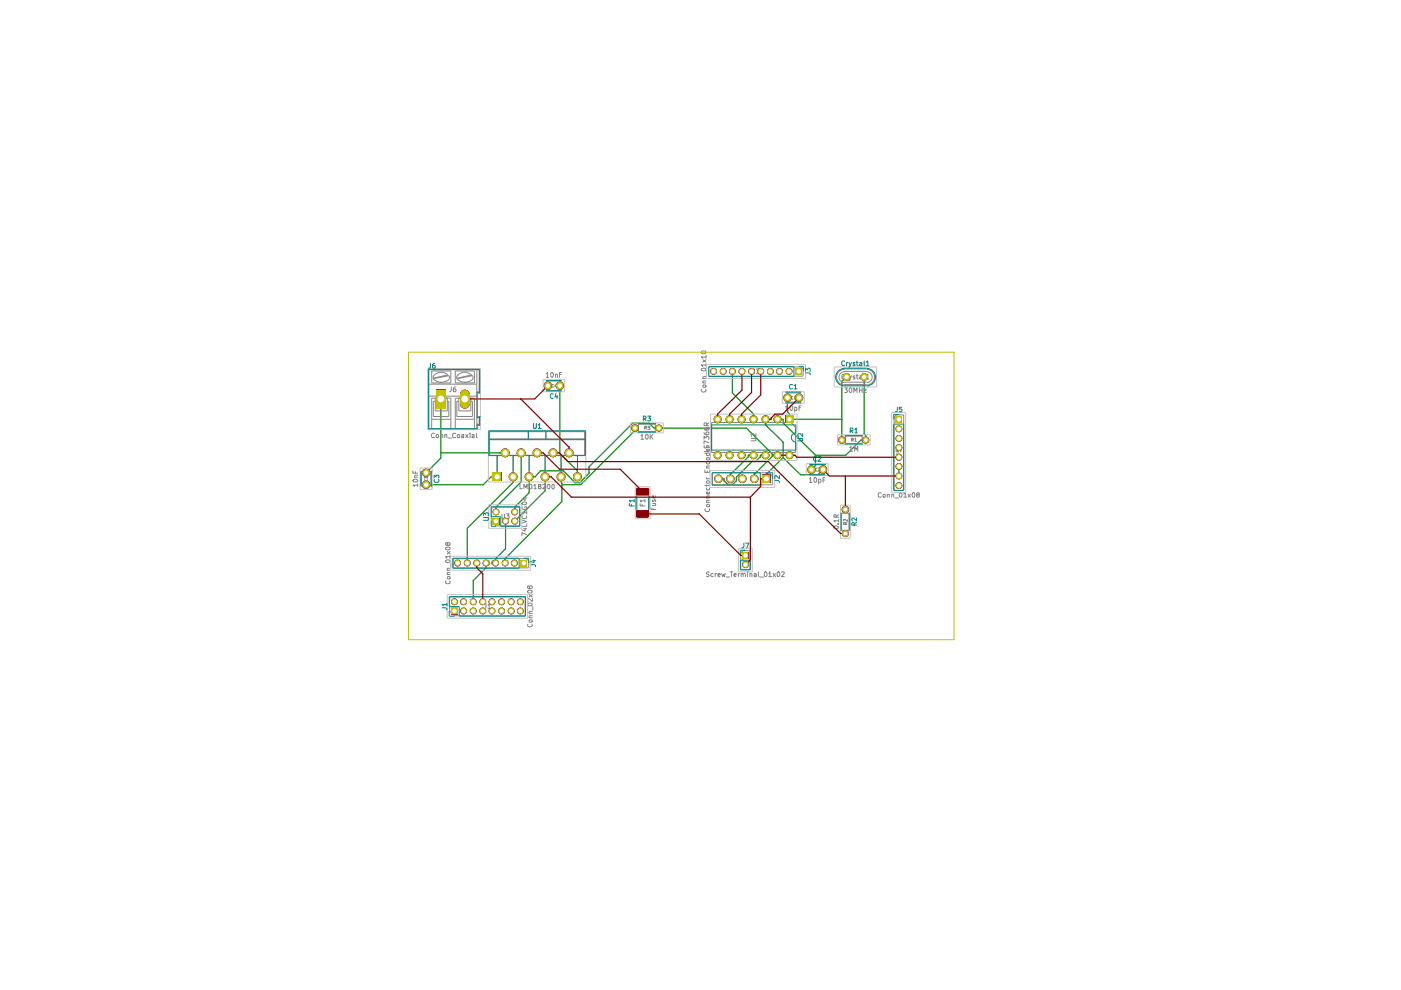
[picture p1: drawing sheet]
<svg xmlns="http://www.w3.org/2000/svg" width="297mm" height="210mm" viewBox="0 0 297 210" stroke-linecap="round" stroke-linejoin="round" font-family="sans-serif">
<g fill="#848400">
<path d="M104.4 109.8h1.5v1.5h-1.5z"/>
<path d="M104.6 108l.6-.2v1.5a.73 .73 0 0 1-.7-.5 .73 .73 0 0 1 .1-.8z"/>
<path d="M105.2 107.8a.73 .73 0 0 1 .7 .7 .73 .73 0 0 1-.7 .8z"/>
<path d="M104.5 100.2h1.8v1.8h-1.8z"/>
<path d="M92.5 82.6h2.1v4h-2.1z"/>
<path d="M97.7 83a1.04 1.04 0 0 1 1.2-.3 1.04 1.04 0 0 1 .7 1h-2.1z"/>
<path d="M97.5 85.6h2.1a1.04 1.04 0 0 1-1 1 1.04 1.04 0 0 1-1.1-1z"/>
<path d="M97.5 83.7h2.1v1.9h-2.1z"/>
<path d="M108.6 110l.5-.2v1.4a.73 .73 0 0 1-.6-.4 .73 .73 0 0 1 .1-.8z"/>
<path d="M109.1 109.8a.73 .73 0 0 1 .8 .7 .73 .73 0 0 1-.8 .7z"/>
<path d="M108.6 108l.5-.2v1.5a.73 .73 0 0 1-.6-.5 .73 .73 0 0 1 .1-.8z"/>
<path d="M109.1 107.8a.73 .73 0 0 1 .8 .7 .73 .73 0 0 1-.8 .8z"/>
<path d="M106.4 95.3a.95 .95 0 0 1 1.1-.2 .95 .95 0 0 1 .6 .9h-1.9z"/>
<path d="M106.2 96h1.9a.95 .95 0 0 1-1 1 .95 .95 0 0 1-.9-1z"/>
<path d="M108.1 100.4a.95 .95 0 0 1 1.1-.2 .95 .95 0 0 1 .5 .9h-1.9z"/>
<path d="M107.8 101.1h1.9a.95 .95 0 0 1-.9 .9 .95 .95 0 0 1-1-.9z"/>
<path d="M111.5 100.4a.95 .95 0 0 1 1-.2 .95 .95 0 0 1 .6 .9h-1.9z"/>
<path d="M111.2 101.1h1.9a.95 .95 0 0 1-.9 .9 .95 .95 0 0 1-1-.9z"/>
<path d="M114.9 100.4a.95 .95 0 0 1 1-.2 .95 .95 0 0 1 .6 .9h-1.9z"/>
<path d="M114.6 101.1h1.9a.95 .95 0 0 1-.9 .9 .95 .95 0 0 1-1-.9z"/>
<path d="M118.3 100.4a.95 .95 0 0 1 1-.2 .95 .95 0 0 1 .6 .9h-1.9z"/>
<path d="M118 101.1h1.9a.95 .95 0 0 1-.9 .9 .95 .95 0 0 1-1-.9z"/>
<path d="M121.8 100.4a.95 .95 0 0 1 1-.2 .95 .95 0 0 1 .6 .9h-1.9z"/>
<path d="M121.5 101.1h1.9a.95 .95 0 0 1-1 .9 .95 .95 0 0 1-.9-.9z"/>
<path d="M106.7 110l.5-.2v1.4a.73 .73 0 0 1-.7-.4 .73 .73 0 0 1 .2-.8z"/>
<path d="M107.2 109.8a.73 .73 0 0 1 .7 .7 .73 .73 0 0 1-.7 .7z"/>
<path d="M110.3 118.7h1.5v1.4h-1.5z"/>
<path d="M109.1 118.7a.73 .73 0 0 1 .7 .7 .73 .73 0 0 1-.7 .7z"/>
<path d="M108.5 118.9l.6-.2v1.4a.73 .73 0 0 1-.7-.4 .73 .73 0 0 1 .1-.8z"/>
<path d="M107.1 118.7a.73 .73 0 0 1 .7 .7 .73 .73 0 0 1-.7 .7z"/>
<path d="M106.6 118.9l.5-.2v1.4a.73 .73 0 0 1-.7-.4 .73 .73 0 0 1 .2-.8z"/>
<path d="M105.1 118.7a.73 .73 0 0 1 .7 .7 .73 .73 0 0 1-.7 .7z"/>
<path d="M104.6 118.9l.5-.2v1.4a.73 .73 0 0 1-.7-.4 .73 .73 0 0 1 .2-.8z"/>
<path d="M103 118.7a.73 .73 0 0 1 .8 .7 .73 .73 0 0 1-.8 .7z"/>
<path d="M102.5 118.9l.5-.2v1.4a.73 .73 0 0 1-.6-.4 .73 .73 0 0 1 .1-.8z"/>
<path d="M101.1 118.7a.73 .73 0 0 1 .7 .7 .73 .73 0 0 1-.7 .7z"/>
<path d="M100.6 118.9l.5-.2v1.4a.73 .73 0 0 1-.7-.4 .73 .73 0 0 1 .2-.8z"/>
<path d="M99.1 118.7a.73 .73 0 0 1 .7 .7 .73 .73 0 0 1-.7 .7z"/>
<path d="M98.5 118.9l.6-.2v1.4a.73 .73 0 0 1-.7-.4 .73 .73 0 0 1 .1-.8z"/>
<path d="M97 118.7a.73 .73 0 0 1 .8 .7 .73 .73 0 0 1-.8 .7z"/>
<path d="M96.5 118.9l.5-.2v1.4a.73 .73 0 0 1-.6-.4 .73 .73 0 0 1 .1-.8z"/>
<path d="M95.6 128.9h1.4v1.4h-1.4z"/>
<path d="M95.8 127.1l.6-.2v1.4a.73 .73 0 0 1-.7-.4 .73 .73 0 0 1 .1-.8z"/>
<path d="M96.4 126.9a.73 .73 0 0 1 .7 .7 .73 .73 0 0 1-.7 .7z"/>
<path d="M97.8 129l.5-.2v1.5a.73 .73 0 0 1-.7-.5 .73 .73 0 0 1 .2-.8z"/>
<path d="M98.3 128.8a.73 .73 0 0 1 .7 .7 .73 .73 0 0 1-.7 .8z"/>
<path d="M97.8 127.1l.5-.2v1.4a.73 .73 0 0 1-.7-.4 .73 .73 0 0 1 .2-.8z"/>
<path d="M98.3 126.9a.73 .73 0 0 1 .7 .7 .73 .73 0 0 1-.7 .7z"/>
<path d="M99.8 129l.5-.2v1.5a.73 .73 0 0 1-.6-.5 .73 .73 0 0 1 .1-.8z"/>
<path d="M100.3 128.8a.73 .73 0 0 1 .8 .7 .73 .73 0 0 1-.8 .8z"/>
<path d="M99.8 127.1l.5-.2v1.4a.73 .73 0 0 1-.6-.4 .73 .73 0 0 1 .1-.8z"/>
<path d="M100.3 126.9a.73 .73 0 0 1 .8 .7 .73 .73 0 0 1-.8 .7z"/>
<path d="M101.8 129l.6-.2v1.5a.73 .73 0 0 1-.7-.5 .73 .73 0 0 1 .1-.8z"/>
<path d="M102.4 128.8a.73 .73 0 0 1 .7 .7 .73 .73 0 0 1-.7 .8z"/>
<path d="M101.8 127.1l.6-.2v1.4a.73 .73 0 0 1-.7-.4 .73 .73 0 0 1 .1-.8z"/>
<path d="M102.4 126.9a.73 .73 0 0 1 .7 .7 .73 .73 0 0 1-.7 .7z"/>
<path d="M103.8 129l.5-.2v1.5a.73 .73 0 0 1-.7-.5 .73 .73 0 0 1 .2-.8z"/>
<path d="M104.3 128.8a.73 .73 0 0 1 .7 .7 .73 .73 0 0 1-.7 .8z"/>
<path d="M103.8 127.1l.5-.2v1.4a.73 .73 0 0 1-.7-.4 .73 .73 0 0 1 .2-.8z"/>
<path d="M104.3 126.9a.73 .73 0 0 1 .7 .7 .73 .73 0 0 1-.7 .7z"/>
<path d="M105.8 129l.5-.2v1.5a.73 .73 0 0 1-.6-.5 .73 .73 0 0 1 .1-.8z"/>
<path d="M106.3 128.8a.73 .73 0 0 1 .8 .7 .73 .73 0 0 1-.8 .8z"/>
<path d="M105.8 127.1l.5-.2v1.4a.73 .73 0 0 1-.6-.4 .73 .73 0 0 1 .1-.8z"/>
<path d="M106.3 126.9a.73 .73 0 0 1 .8 .7 .73 .73 0 0 1-.8 .7z"/>
<path d="M107.9 129l.5-.2v1.5a.73 .73 0 0 1-.7-.5 .73 .73 0 0 1 .2-.8z"/>
<path d="M108.4 128.8a.73 .73 0 0 1 .7 .7 .73 .73 0 0 1-.7 .8z"/>
<path d="M107.9 127.1l.5-.2v1.4a.73 .73 0 0 1-.7-.4 .73 .73 0 0 1 .2-.8z"/>
<path d="M108.4 126.9a.73 .73 0 0 1 .7 .7 .73 .73 0 0 1-.7 .7z"/>
<path d="M109.8 129l.5-.2v1.5a.73 .73 0 0 1-.7-.5 .73 .73 0 0 1 .2-.8z"/>
<path d="M110.3 128.8a.73 .73 0 0 1 .7 .7 .73 .73 0 0 1-.7 .8z"/>
<path d="M109.8 127.1l.5-.2v1.4a.73 .73 0 0 1-.7-.4 .73 .73 0 0 1 .2-.8z"/>
<path d="M110.3 126.9a.73 .73 0 0 1 .7 .7 .73 .73 0 0 1-.7 .7z"/>
<path d="M109.8 95.3a.95 .95 0 0 1 1.1-.2 .95 .95 0 0 1 .5 .9h-1.9z"/>
<path d="M109.5 96h1.9a.95 .95 0 0 1-.9 1 .95 .95 0 0 1-1-1z"/>
<path d="M113.2 95.3a.95 .95 0 0 1 1-.2 .95 .95 0 0 1 .6 .9h-1.9z"/>
<path d="M112.9 96h1.9a.95 .95 0 0 1-.9 1 .95 .95 0 0 1-1-1z"/>
<path d="M116.6 95.3a.95 .95 0 0 1 1-.2 .95 .95 0 0 1 .6 .9h-1.9z"/>
<path d="M116.3 96h1.9a.95 .95 0 0 1-.9 1 .95 .95 0 0 1-1-1z"/>
<path d="M120 95.3a.95 .95 0 0 1 1-.2 .95 .95 0 0 1 .6 .9h-1.9z"/>
<path d="M119.7 96h1.9a.95 .95 0 0 1-.9 1 .95 .95 0 0 1-1-1z"/>
<path d="M139.2 90.2a.75 .75 0 0 1 .8-.1 .75 .75 0 0 1 .5 .7h-1.6z"/>
<path d="M138.9 90.8h1.6a.75 .75 0 0 1-.8 .7 .75 .75 0 0 1-.8-.7z"/>
<path d="M167.4 95.7a.85 .85 0 0 1 .8 .8 .85 .85 0 0 1-.8 .9z"/>
<path d="M166.8 95.9l.6-.2v1.7a.85 .85 0 0 1-.8-.6 .85 .85 0 0 1 .2-.9z"/>
<path d="M164.8 95.7a.85 .85 0 0 1 .9 .8 .85 .85 0 0 1-.9 .9z"/>
<path d="M164.2 95.9l.6-.2v1.7a.85 .85 0 0 1-.7-.6 .85 .85 0 0 1 .1-.9z"/>
<path d="M190.1 102.4a.73 .73 0 0 1 .8-.1 .73 .73 0 0 1 .4 .7h-1.4z"/>
<path d="M189.9 103h1.4a.73 .73 0 0 1-.7 .7 .73 .73 0 0 1-.7-.7z"/>
<path d="M190.1 100.4a.73 .73 0 0 1 .8-.1 .73 .73 0 0 1 .4 .6h-1.4z"/>
<path d="M189.9 100.9h1.4a.73 .73 0 0 1-.7 .7 .73 .73 0 0 1-.7-.7z"/>
<path d="M190.1 98.4a.73 .73 0 0 1 .8-.2 .73 .73 0 0 1 .4 .7h-1.4z"/>
<path d="M189.9 98.9h1.4a.73 .73 0 0 1-.7 .7 .73 .73 0 0 1-.7-.7z"/>
<path d="M190.1 96.4a.73 .73 0 0 1 .8-.1 .73 .73 0 0 1 .4 .6h-1.4z"/>
<path d="M189.9 96.9h1.4a.73 .73 0 0 1-.7 .8 .73 .73 0 0 1-.7-.8z"/>
<path d="M168.6 78.1h1.4v1.4h-1.4z"/>
<path d="M167.3 78a.73 .73 0 0 1 .7 .7 .73 .73 0 0 1-.7 .8z"/>
<path d="M166.8 78.2l.5-.2v1.5a.73 .73 0 0 1-.7-.5 .73 .73 0 0 1 .2-.8z"/>
<path d="M165.3 78a.73 .73 0 0 1 .7 .7 .73 .73 0 0 1-.7 .8z"/>
<path d="M164.8 78.2l.5-.2v1.5a.73 .73 0 0 1-.7-.5 .73 .73 0 0 1 .2-.8z"/>
<path d="M163.3 78a.73 .73 0 0 1 .7 .7 .73 .73 0 0 1-.7 .8z"/>
<path d="M162.8 78.2l.5-.2v1.5a.73 .73 0 0 1-.6-.5 .73 .73 0 0 1 .1-.8z"/>
<path d="M190.1 94.4a.73 .73 0 0 1 .8-.2 .73 .73 0 0 1 .4 .7h-1.4z"/>
<path d="M189.9 94.9h1.4a.73 .73 0 0 1-.7 .7 .73 .73 0 0 1-.7-.7z"/>
<path d="M190.1 92.5a.73 .73 0 0 1 .8-.2 .73 .73 0 0 1 .4 .7h-1.4z"/>
<path d="M189.9 93h1.4a.73 .73 0 0 1-.7 .7 .73 .73 0 0 1-.7-.7z"/>
<path d="M190.1 90.4a.73 .73 0 0 1 .8-.1 .73 .73 0 0 1 .4 .6h-1.4z"/>
<path d="M189.9 90.9h1.4a.73 .73 0 0 1-.7 .8 .73 .73 0 0 1-.7-.8z"/>
<path d="M189.8 88.2h1.5v1.5h-1.5z"/>
<path d="M183 92.8a.75 .75 0 0 1 .8-.2 .75 .75 0 0 1 .5 .7h-1.5z"/>
<path d="M182.8 93.3h1.5a.75 .75 0 0 1-.7 .8 .75 .75 0 0 1-.8-.8z"/>
<path d="M162.3 95.7a.85 .85 0 0 1 .9 .8 .85 .85 0 0 1-.9 .9z"/>
<path d="M161.7 95.9l.6-.2v1.7a.85 .85 0 0 1-.8-.6 .85 .85 0 0 1 .2-.9z"/>
<path d="M159.8 95.7a.85 .85 0 0 1 .8 .8 .85 .85 0 0 1-.8 .9z"/>
<path d="M159.2 95.9l.6-.2v1.7a.85 .85 0 0 1-.8-.6 .85 .85 0 0 1 .2-.9z"/>
<path d="M157.2 95.7a.85 .85 0 0 1 .9 .8 .85 .85 0 0 1-.9 .9z"/>
<path d="M156.6 95.9l.6-.2v1.7a.85 .85 0 0 1-.8-.6 .85 .85 0 0 1 .2-.9z"/>
<path d="M154.7 95.7a.85 .85 0 0 1 .8 .8 .85 .85 0 0 1-.8 .9z"/>
<path d="M154.1 95.9l.6-.2v1.7a.85 .85 0 0 1-.8-.6 .85 .85 0 0 1 .2-.9z"/>
<path d="M152.1 95.7a.85 .85 0 0 1 .9 .8 .85 .85 0 0 1-.9 .9z"/>
<path d="M151.5 95.9l.6-.2v1.7a.85 .85 0 0 1-.7-.6 .85 .85 0 0 1 .1-.9z"/>
<path d="M152.3 100.6a.9 .9 0 0 1 .9 .9 .9 .9 0 0 1-.9 .9z"/>
<path d="M151.7 100.9l.6-.3v1.8a.9 .9 0 0 1-.8-.5 .9 .9 0 0 1 .2-1z"/>
<path d="M152.1 88a.85 .85 0 0 1 .9 .9 .85 .85 0 0 1-.9 .9z"/>
<path d="M151.5 88.3l.6-.3v1.8a.85 .85 0 0 1-.7-.6 .85 .85 0 0 1 .1-.9z"/>
<path d="M154.7 88a.85 .85 0 0 1 .8 .9 .85 .85 0 0 1-.8 .9z"/>
<path d="M154.1 88.3l.6-.3v1.8a.85 .85 0 0 1-.8-.6 .85 .85 0 0 1 .2-.9z"/>
<path d="M157.2 88a.85 .85 0 0 1 .9 .9 .85 .85 0 0 1-.9 .9z"/>
<path d="M156.6 88.3l.6-.3v1.8a.85 .85 0 0 1-.8-.6 .85 .85 0 0 1 .2-.9z"/>
<path d="M159.8 88a.85 .85 0 0 1 .8 .9 .85 .85 0 0 1-.8 .9z"/>
<path d="M159.2 88.3l.6-.3v1.8a.85 .85 0 0 1-.8-.6 .85 .85 0 0 1 .2-.9z"/>
<path d="M162.3 88a.85 .85 0 0 1 .9 .9 .85 .85 0 0 1-.9 .9z"/>
<path d="M161.7 88.3l.6-.3v1.8a.85 .85 0 0 1-.8-.6 .85 .85 0 0 1 .2-.9z"/>
<path d="M164.8 88a.85 .85 0 0 1 .9 .9 .85 .85 0 0 1-.9 .9z"/>
<path d="M164.2 88.3l.6-.3v1.8a.85 .85 0 0 1-.7-.6 .85 .85 0 0 1 .1-.9z"/>
<path d="M166.5 88.1h1.7v1.6h-1.7z"/>
<path d="M161.3 78a.73 .73 0 0 1 .7 .7 .73 .73 0 0 1-.7 .8z"/>
<path d="M160.8 78.2l.5-.2v1.5a.73 .73 0 0 1-.7-.5 .73 .73 0 0 1 .2-.8z"/>
<path d="M159.3 78a.73 .73 0 0 1 .8 .7 .73 .73 0 0 1-.8 .8z"/>
<path d="M158.8 78.2l.5-.2v1.5a.73 .73 0 0 1-.6-.5 .73 .73 0 0 1 .1-.8z"/>
<path d="M157.3 78a.73 .73 0 0 1 .7 .7 .73 .73 0 0 1-.7 .8z"/>
<path d="M156.8 78.2l.5-.2v1.5a.73 .73 0 0 1-.7-.5 .73 .73 0 0 1 .2-.8z"/>
<path d="M155.3 78a.73 .73 0 0 1 .7 .7 .73 .73 0 0 1-.7 .8z"/>
<path d="M154.8 78.2l.5-.2v1.5a.73 .73 0 0 1-.7-.5 .73 .73 0 0 1 .2-.8z"/>
<path d="M153.3 78a.73 .73 0 0 1 .8 .7 .73 .73 0 0 1-.8 .8z"/>
<path d="M152.8 78.2l.5-.2v1.5a.73 .73 0 0 1-.6-.5 .73 .73 0 0 1 .1-.8z"/>
<path d="M151.3 78a.73 .73 0 0 1 .7 .7 .73 .73 0 0 1-.7 .8z"/>
<path d="M150.8 78.2l.5-.2v1.5a.73 .73 0 0 1-.7-.5 .73 .73 0 0 1 .2-.8z"/>
<path d="M157.3 117h1.4v1.4h-1.4z"/>
<path d="M157.6 119.2a.73 .73 0 0 1 .8-.2 .73 .73 0 0 1 .4 .7h-1.5z"/>
<path d="M157.3 119.7h1.5a.73 .73 0 0 1-.7 .7 .73 .73 0 0 1-.8-.7z"/>
<path d="M161.6 100.7h1.8v1.7h-1.8z"/>
<path d="M159.9 100.6a.9 .9 0 0 1 .9 .9 .9 .9 0 0 1-.9 .9z"/>
<path d="M159.3 100.9l.6-.3v1.8a.9 .9 0 0 1-.8-.5 .9 .9 0 0 1 .2-1z"/>
<path d="M157.4 100.6a.9 .9 0 0 1 .9 .9 .9 .9 0 0 1-.9 .9z"/>
<path d="M156.8 100.9l.6-.3v1.8a.9 .9 0 0 1-.8-.5 .9 .9 0 0 1 .2-1z"/>
<path d="M154.9 100.6a.9 .9 0 0 1 .9 .9 .9 .9 0 0 1-.9 .9z"/>
<path d="M154.2 100.9l.7-.3v1.8a.9 .9 0 0 1-.9-.5 .9 .9 0 0 1 .2-1z"/>
<path d="M179.2 112.4a.75 .75 0 0 1 .8 .7 .75 .75 0 0 1-.8 .8z"/>
<path d="M178.7 112.6l.5-.2v1.5a.75 .75 0 0 1-.7-.5 .75 .75 0 0 1 .2-.8z"/>
<circle cx="90.3" cy="100.2" r=".89"/>
<circle cx="90.3" cy="102.8" r=".89"/>
<circle cx="116.2" cy="81.8" r=".89"/>
<circle cx="118.7" cy="81.8" r=".89"/>
<circle cx="134.6" cy="90.8" r=".8"/>
<circle cx="174.5" cy="99.6" r=".89"/>
<circle cx="172" cy="99.6" r=".89"/>
<circle cx="178.5" cy="93.3" r=".8"/>
<circle cx="169.4" cy="84.3" r=".89"/>
<circle cx="179.5" cy="79.9" r=".8"/>
<circle cx="183.2" cy="79.9" r=".8"/>
<circle cx="167" cy="84.3" r=".89"/>
<circle cx="179.2" cy="108" r=".8"/>
</g>
<g fill="none" stroke="#008400" stroke-width=".25">
<path d="M155.3 78.7v4.6l4.5 4.5v1.1M179.5 79.9l-1 1v12.4M183.2 79.9v12l.4 .4v1h-1.1l-3.2 3.2h-6.4M93.5 84.6v12.5l-3.2 3.1M93.5 96h13.6M110.5 96v6.2l-5.3 5.3v1M118.7 81.8v14.3l3.7 3.7v1.3M134.6 90.8v.5l-11.5 11.5h-4M159.8 96.5h-1.1v.4l-3.6 3.4h-.2v1.2M162.3 96.5h-1.1v.4l-.8 .8h-.8l-3.5 3.5v.7l-.7 .8h-1.1l-.8-.8v-.4h-1.2M162.3 88.9v1.2l3.7 3.6v3.3M163.7 96.5h1.1"/>
<path d="M164.8 88.9h1.2v.8l6.9 6.8M166 97l-3.3 3.3h-.2v1.2M166 97l3.8 3.7h3.6l1.1-1.1M167 84.3v3l.4 .5v1.1h11.1M172.9 96.5v2.2l-.9 .9M190.6 98.9v2M103 119.4v1l-2.7 2.7v4.5M105.4 101.1h-1.3l-1.7 1.7h-12.1M107.2 110.5v5.8l-2.1 2.1v1M108.8 101.1v1.2l-9.7 9.7v7.4M115.6 101.1v3l-6.5 6.4M119 101.1v1.2l.1 .1v3.9l-12 12.1v1"/>
<path d="M159.9 101.5v-1.2h.3l3.5-3.5v-.5l-5.5-5.5h-19.5l-1.1-1.1h-3.4l-9.3 9.3v1.3l-2 2.1h-1l-2.4-2.6h-4.9l-1.1 1.3h-1.3v3.4l-3.1 3v1"/>
</g>
<g fill="none" stroke="#848484" stroke-width=".21">
<path d="M91.5 78.7h4.1v2.5h-4.1zM91.9 79.7a1.99 1.99 0 0 1 3.4 .4 1.99 1.99 0 0 1-3.2 .4M92 79.6l-.2 .5 .3 .5M94.9 79.5l-3 .7M95.1 79.7l-3.1 .6M96.5 78.7h4.1v2.5h-4.1zM97 79.6l-.2 .5 .3 .5M100 79.5l-3.1 .7M100.1 79.6a2.06 2.06 0 0 0-3.2 .1M100.1 79.7l-3.1 .6M100.1 79.6l.2 .5a2.01 2.01 0 0 1-3.2 .4M101.1 78.4v12.4h-10.2v-12.4h10.7v4.8l-.5-.2"/>
<path d="M115.8 79.2l.3-.2v1M116.8 79.2l.1-.2a.52 .52 0 0 1 .5 .5 .52 .52 0 0 1-.4 .5l-.2-.2zM117.8 79.4h.4v.6M117.8 79.3v.7M118.6 79.4h.4M119.1 79h-.5v1M148.8 78.1a.58 .58 0 0 1 .9 .3 .58 .58 0 0 1-1-.1zM148.8 74.4h.7l.2 .3a.54 .54 0 0 1-.5 .3 .54 .54 0 0 1-.5-.3zM149 76.3l.7 .5M149.7 79.8h-.5l-.2 .2 .1 .3M149.7 77.4h-1l.3 .3M149.7 75.7h-1l.3 .2"/>
<path d="M149.7 75.4v.5M149.7 77.1v.6M149.7 76.3l-.7 .5M149.8 78.8v.8M150.3 77.8h19.5l.5 .4v1.6h-20zM159.9 78.2v.9l-.3 .1M160.4 78.2h.6l-.4 .4 .4 .1v.5h-.6M179 78.2h4.7M179 78.7h4.7M179 78.3a1.65 1.65 0 0 0-1.6 1.7 1.65 1.65 0 0 0 1.6 1.6M179 78.8a1.15 1.15 0 0 0-1.1 1.2 1.15 1.15 0 0 0 1.1 1.1M179.1 79.4l-.3-.1-.3 .3v.5l.1 .2h.5"/>
<path d="M179.5 79.7v.6M179.8 79.7l-.3 .2M180 79.7l.3 .6M180.5 79.7l-.3 1h-.2M181.3 79.8l-.3-.1-.2 .1 .5 .3v.2h-.5M181.5 79.7h.4M181.7 79.3v.9l.2 .1M182.3 79.8l.2-.1 .2 .1v.5h-.4l-.1-.2 .5-.2M183.2 79.3l.1 1M183.6 79.7l.4-.4v1M183.8 78.3a1.65 1.65 0 0 1 1.6 1.7 1.65 1.65 0 0 1-1.6 1.6M183.8 78.8a1.15 1.15 0 0 1 1.1 1.2 1.15 1.15 0 0 1-1.1 1.1"/>
<path d="M87.5 99.8v.5h1.1M88.1 100v.3M89.3 100h2.1v3h-2.1zM90.9 84h10.2M90.9 81.4h10.2M91.5 90.8v-6.4h4.1v6.4M91.5 88.9h4.1M92.1 91.9h-.4a.55 .55 0 0 0 0 .9l.4-.1M92.3 84.4v2.7h2.5v-2.7M92.3 85.1h-.4v3.2h3.3v-3.2h-.4M92.5 92.2l.3-.1 .2 .2-.1 .5h-.4zM93.5 92.3l.1-.2 .3 .2v.5"/>
<path d="M93.5 92.1v.7M94.3 92.3l.2-.2 .2 .1v.6M94.3 92.1v.7M95 92.9h.8M95.7 82v.8l-.4 .3M96.5 90.8v-6.4h4.1v6.4M96.5 88.9h4.1M96.6 91.9h-.4l-.3 .4 .1 .4h.6M96.6 82h-.2a.82 .82 0 0 0-.2 1.1h.4l.1-.5-.1-.1h-.4l-.1 .1M97 92.2l.3-.1 .2 .2-.1 .5h-.4zM97.3 84.4v2.7h2.5v-2.7M97.3 85.1h-.4v3.2h3.3v-3.2h-.4"/>
<path d="M97.9 92.2h.4v.6h-.4v-.3l.4-.1M98.7 92.1l.5 .7M99.2 92.1l-.5 .7M99.7 91.9h.1M99.7 92.1v.7M100.1 92.2h.4v.6h-.4v-.3l.4-.1M101 91.9v.8l.2 .1M101.1 88.6l.5-.2v1.7l-.5-.3M103.8 91.5h20.2v5h-20.2zM103.8 93h20.2M105.4 96.5v4.6M108.8 96.5v4.6"/>
<path d="M112 91.5v1.5M112.2 96.5v4.6M113.1 89.8v.8l.2 .2h.2l.2-.2v-.8M114.1 90.1l.3-.3v1M114.1 90.8h.6M115.6 96.5v4.6M115.7 91.5v1.5M115.8 80h.5M115.9 80.8h3.1v2h-3.1zM117.4 81.6a.28 .28 0 0 0-.4 .1 .28 .28 0 0 0 .1 .4l.3-.1M117.7 81.5l-.1 .4h.4M117.9 81.7v.4"/>
<path d="M119 96.5v4.6M122.4 96.5v4.6M134.6 90.8h.8M135.4 89.9h3.5v1.6h-3.5zM135.9 92.4l.2-.3v1M135.9 93.1h.6M136.7 90.7l.4-.1-.1-.2h-.3v.7M136.9 90.7l.2 .4M136.9 92.2l.3-.1 .2 .2v.6l-.2 .2a.68 .68 0 0 1-.3-.9zM137.3 90.4h.5l-.3 .2 .3 .4-.5 .1M137.8 92.1v1M138 92.5l.4 .6"/>
<path d="M138.4 92.1l-.6 .6M138.9 90.8h.8M148.8 82.5a.45 .45 0 0 0 .4 .7 .45 .45 0 0 0 .4-.7M149 81.2h.7M149 80.3h.7M149.1 81.6h.5l.1 .4-.2 .1h-.3l-.2-.1zM149.3 93.1v-.6l.4 .4v-.3l.2-.1 .4 .1-.1 .5M149.3 91.7l.2 .4 .6 .1 .2-.2-.1-.4-.5 .1v.3l.2 .2M149.3 90.8l.2 .4h.7v-.5l-.5 .1v.3l.2 .1M149.4 94.5l-.1 .3 .1 .2h.3l.2-.5 .4 .1v.4M149.4 99.7v.5h1.1v-.5M149.4 96.1h1.1"/>
<path d="M149.7 80.8h-.6v.4M149.8 94.5l.1 .3M149.8 99.2h.7M149.8 94.8h.7M149.9 97.9l-.1 .3 .1 .2h.4l.2-.2-.1-.3M149.9 97h.5l.1 .4-.2 .1h-.4l-.1-.1zM149.9 96.1v.5h.5v-.5M149.9 90.3v-.5l-.5-.1-.1 .1v.5h1M149.9 99.8v.4M150.3 95.3v.5h-1M150.3 93.9l-1-.4v.6M150.3 89.7l-.4 .3"/>
<path d="M150.4 95.2v.5h-.5l-.1-.4 .2-.1 .1 .5M150.5 98.8h-.6l-.1 .2 .1 .2M150.9 89.6h16.8l1 1v5.3h-17.8zM159.3 93h.9l.1 .1-.1 .4h-.9M160.3 91.9v.6l-.6-.6h-.4v.6M166.5 86.3l.3-.3v1M166.5 87h.6M166.7 83.3h3v2h-3zM167.6 86.1l.3-.1 .2 .2v.6l-.3 .2-.3-.4zM168.1 84l-.3 .1 .1 .5 .2-.1M168.4 84.2l.1-.2v.6M168.4 84.6h.3"/>
<path d="M168.5 87h.4v-.6h-.4v1M169.4 86.4h.4M169.8 86h-.4v1M171.8 98.6h3v2h-3zM173.2 99.4l-.3-.1-.1 .1 .1 .5 .3-.1M173.4 99.4h.4l-.4 .5h.4M178.5 93.3h.7M179 81.5h4.7M179 81h4.7M179.1 82.2h.6l-.4 .4h.3l.1 .5-.2 .1-.4-.1M179.2 92.5h3.6v1.6h-3.6zM180.2 94.9l.2-.2v1"/>
<path d="M180.2 95.7h.6M180.3 82.2l.3 .2v.7l-.3 .1a.63 .63 0 0 1 0-1zM180.6 93.3l.4-.1-.1-.3h-.3v.7M180.7 93.3l.3 .3M181 83.2v-1l.4 .7 .3-.7v1M181.2 95.7v-1l.3 .6 .4-.6v1M181.2 93.1l.2-.2v.7M181.2 93.6h.5M182.2 82.2v1M182.2 82.7h.6M182.8 82.2v1M182.8 93.3h.8"/>
<path d="M183.1 82.5h.5l-.5 .7h.5M183.6 80.3h.6M189.6 88.4l.5-.4h1.5v16h-2zM190 96.3h.8l.2 .3M190 95.3v.5h.5l-.1-.5h.6l-.1 .5M87.6 101.7a.58 .58 0 0 1 1 .2l-.2 .3h-.7l-.2-.3zM87.9 101.2h.7M88.6 102.9h-1.1l.4 .2M88.6 100.8h-.5l-.2 .1 .1 .3M88.6 102.6v.5M90 101.5v-.5l.3 .3 .1-.3h.2v.5M90.1 101.6l-.1 .1a.33 .33 0 0 0 .3 .3 .33 .33 0 0 0 .3-.1v-.3"/>
<path d="M94.5 118.9a.52 .52 0 0 1 .5-.2 .52 .52 0 0 1 .4 .4 .52 .52 0 0 1-.5 .2 .52 .52 0 0 1-.4-.4zM94.5 116.2a.52 .52 0 0 1 .5-.2 .52 .52 0 0 1 .4 .4 .52 .52 0 0 1-.5 .2 .52 .52 0 0 1-.4-.4zM94.8 116.9l.6 .5M94.9 115.2l.1-.1h.3l.1 .5h-.5l-.1-.5h-.3v.5l.2 .1 .2-.3M95.4 118h-.9l.2 .4M95.4 117.8v.6M95.4 116.9l-.6 .5M95.6 119.5v.7M96.1 118.4h15.5l.5 .5v1.5h-16zM103.7 118.9v.8l-.3 .2M104.1 107.5h6.1v4h-5l-1.1-1zM104.4 118.8l-.3 .7h.7"/>
<path d="M104.6 119.2v.7M106.4 109v.9l.2 .1 .3-.1v-.9M107.4 109h.5l-.3 .4 .3 .1v.4h-.5M110.2 102.7v.9h.5M110.7 110.2l1 .4-1 .3M110.7 109.4a.45 .45 0 0 0 .5 .6 .45 .45 0 0 0 .4-.6M110.7 107.4a.45 .45 0 0 0 .5 .6 .45 .45 0 0 0 .4-.6h-.3v.2M110.7 106.5a.58 .58 0 0 1 1 .3 .58 .58 0 0 1-1-.1zM111 112.1h.7M111 105.6h.7M111.1 103.6v-.9l.3 .7 .4-.7v.9M111.3 112v.6l-.6-.2"/>
<path d="M111.3 105.4v.7l-.6-.3M111.7 113.4l-1-.5v.7M111.7 111.1v.5h-1M111.7 108.7h-1l.3 .3M111.7 108.4v.6M112.2 102.7h.4l.2 .2v.6l-.2 .1h-.4zM113.2 103l.3-.3v.9M113.2 103.6h.5M114.3 103.1l-.2-.2 .1-.2h.4v.3l-.4 .1-.1 .2 .1 .3h.4l.1-.3-.2-.2M115.1 102.8l.5-.1 .1 .2-.6 .7h.6M116.2 102.7h.3l.1 .2-.1 .7a.52 .52 0 0 1-.5-.3 .52 .52 0 0 1 .2-.6zM117.1 102.7h.3l.1 .2-.1 .7h-.3l-.1-.1z"/>
<path d="M135 104.1h2.5v5h-2.5zM135.7 106.8v.5h1M136.1 106.9v.4M136.7 106.2h-1l.3 .2M136.7 105.9v.5M138 107.6v.4h1M138.3 106v.3h.3l.3-.4 .1 .2-.1 .2M138.3 106.8h.7M138.4 107.8v.2M138.9 106.8l.1 .1-.1 .3h-.6M138.9 105.2l.1 .2-.1 .2h-.5l-.1-.4 .2-.1 .2 .5M149.5 107.9l-.1 .2 .3 .4h.5l.3-.4-.1-.2"/>
<path d="M149.8 107.1l.1-.2h.4l.2 .4-.1 .1h-.5zM149.8 102.1l.1-.2h.4l.2 .4-.1 .1h-.5zM149.8 101.3l.1 .2M149.8 105.6h.7M149.8 106.5h.7M149.8 102.8v.3M149.8 101.5h.7M149.9 103.5v.4h.5v-.4M150.4 104.3v.4h-.5l-.1-.3 .2-.1 .1 .4M150.5 106.1h-.6l-.1 .2 .1 .2M150.5 105.2h-.6l-.1 .1 .1 .3M150.5 102.8l-.1 .2h-1"/>
<path d="M151 100.2h12.2l.5 .7v1.9h-12.7zM157.1 101v.9l-.4 .1M157.5 119.1h.8l.2 .4M157.5 101.1h.6v.3l-.6 .6h.6M157.6 116.8h1.4v3.9h-1.9v-3.4zM158.5 118.4l-1-.4v.7M171.6 101.5l.3-.2v1M171.6 102.3h.6M172.6 101.3h.3l.2 .1v.7l-.2 .2a.58 .58 0 0 1-.3-1zM173.6 101.7l.3-.1 .2 .2v.3l-.2 .2-.3-.1M173.6 101.6v1M174.5 101.8h.3"/>
<path d="M174.9 101.3h-.4v1M176.8 111.7a.63 .63 0 0 1 1 .1l-.3 .3h-.5zM177.3 109.6l-.1-.5-.4 .1v.4h1M177.6 111.1h.2M177.8 110.4h-1l.2 .3M177.8 110.2v.5M177.8 109.1l-.5 .4M178.4 108.8h1.6v3.6h-1.6zM179.2 108v.8M179.2 112.4v.7M179.3 111.2l-.1-.4-.3 .1v.3h.7M179.6 110.1v.4l-.4-.4-.3 .1v.3"/>
<path d="M179.6 110.8l-.3 .2M186.9 104.6l-.5-.1-.2 .4 .1 .4h.6M187.3 104.8l.4 .1-.1 .5h-.3zM188.1 104.9l.5-.1v.6M188.1 104.8v.6M189.1 104.9l.4-.1v.6M189.1 104.8v.6M189.7 105.6h.8M190.8 104.6v-.1a.47 .47 0 0 1 .5 .4 .47 .47 0 0 1-.5 .5l-.1-.3zM191.6 104.7l.3-.2v.9M191.6 105.4h.6M192.5 104.8l.5 .6"/>
<path d="M193 104.8l-.5 .6M193.5 104.6v-.1a.47 .47 0 0 1 .5 .4 .47 .47 0 0 1-.5 .5l-.1-.3zM194.6 104.9l-.3-.3 .2-.1h.3l.1 .3-.6 .3 .2 .3h.3l.1-.4-.2-.1M94.6 123.2l-.1 .4 .4 .2 .5-.2-.1-.4M94.8 122.3h.5l.1 .4h-.6zM94.8 121.8h.6M94.8 120.9h.6M95.3 126.6h16v4h-14.9l-1.1-1.1zM95.4 121.4h-.6l.1 .4M95.4 120.5h-.5v.4M103 128v.8l-.4 .2M103.5 128.3l.2-.3v1"/>
<path d="M103.5 129h.5M111.8 128.1a.58 .58 0 0 1 1.1 .1l-.2 .2h-.7zM111.9 132.3a.45 .45 0 0 0 .5 .6 .45 .45 0 0 0 .4-.6M111.9 125.2a.58 .58 0 0 1 1 .3l-.2 .2h-.7l-.2-.2zM112.2 131.5l.5-.1 .2 .2-.1 .3h-.5zM112.2 131h.7M112.2 130h.7M112.2 126.1l.7 .5M112.3 124.4l.1-.2 .5 .2v.2l-.5 .2-.1-.4-.3-.2-.2 .4 .2 .2 .3-.2M112.9 130.6h-.7l.1 .4M112.9 129.6l-.7 .1 .1 .3M112.9 126.9v.6l-.8-.6-.3 .2 .1 .4"/>
<path d="M112.9 126.1l-.7 .5M112.9 128.6v.8M150.4 121.3l-.5-.1-.1 .2 .1 .4h.3l.2 .2-.2 .3-.4-.1M151.2 121.7l-.2-.1-.3 .2 .1 .4h.4M151.6 121.6v.7M152 121.6l-.4 .2M152.2 121.9l.5-.1-.1-.2-.4 .1v.5h.5M153 121.6l.2 .7 .2-.5 .2 .5 .2-.7M153.9 122.3h.8M154.8 121.2h.6M155.1 121.2v1.1M155.6 121.9l.5-.1-.1-.2-.4 .2v.3l.2 .2 .2-.1"/>
<path d="M156.5 121.6v.7M156.8 121.6l-.3 .2M157.1 121.7h.5v.6M157.1 121.6v.7M157.6 121.8l.1-.2 .4 .2v.5M158.5 121.2v.1M158.5 121.6v.7M159 121.7l.3-.1 .1 .2v.5M159 121.6v.7M159.9 121.7l.3-.1 .2 .2v.5M160.4 121.8l-.5 .1v.3h.5M160.8 121.2v.9l.2 .2"/>
<path d="M161.1 122.3h.8M162.1 121.4l.2-.2a.55 .55 0 0 1 .4 .6 .55 .55 0 0 1-.4 .5l-.2-.2zM163 121.6l.2-.4v1.1M163 122.3h.6M163.9 121.6l.5 .7M164.4 121.6l-.5 .7M164.8 121.3l.2-.1a.55 .55 0 0 1 .4 .6 .55 .55 0 0 1-.4 .5l-.2-.2zM165.7 121.3l.4-.1 .2 .2-.6 .9h.6"/>
</g>
<g fill="none" stroke="#c2c2c2" stroke-width=".21">
<path d="M90.7 78.1h11.2v13h-11.2zM149.8 77.3h21v3h-21zM176.9 77.8h8.9v4.2h-8.9zM89.1 99.2h2.5v4.6h-2.5zM103.5 91.3h20.7v10.9h-20.7zM115.1 80.5h4.6v2.6h-4.6zM133.7 89.7h6.9v2.1h-6.9zM150.5 99.7h13.8v3.7h-13.8zM150.6 87.8h18.4v9.8h-18.4zM165.9 83.1h4.6v2.4h-4.6zM170.9 98.3h4.7v2.5h-4.7zM177.5 92.2h7v2.1h-7z"/>
<path d="M189.1 87.5h2.9v16.9h-2.9zM95.6 117.9h16.9v3h-16.9zM103.6 107h7.1v5h-7.1zM134.7 103.2h3.1v6.8h-3.1zM156.5 116.2h3v5h-3zM178.2 107.1h2.1v7h-2.1zM94.8 126.1h17v5h-17z"/>
</g>
<g fill="#840000">
<path d="M135 108.3l2.5-.1 .1 1.4-.2 .1h-2.3l-.1-.1z"/>
<path d="M135 103.5h2.5l.1 1.4-2.6 .1z"/>
</g>
<g fill="none" stroke="#008484" stroke-width=".21">
<path d="M90.8 78.3h10.9v5.1l-.5-.3v5.5l.5-.3v2l-.5-.3v.9h-10.4zM91.3 77v.8l-.2 .3h-.3M92.2 77h-.3l-.2 .3v.7l.5 .1v-.6h-.4l-.1 .1M150.3 77.7h18v2.1h-18zM169.3 77.7h1v1M170.8 79.1h.7l.3 .1v.3M170.8 78.7v-.6l.4 .3 .2-.3h.2l.2 .1-.1 .5M179 78.1h4.7M179 78.1a1.85 1.85 0 0 0-1.8 1.9 1.85 1.85 0 0 0 1.8 1.8M179.1 76.6l-.5-.1-.1 .3v.5l.3 .3 .3-.2M179.5 76.9v.7M179.8 76.9h-.2l-.1 .1"/>
<path d="M180 76.9l.3 .7M180.5 76.9l-.3 .9h-.2M181.3 76.9l-.5 .1 .2 .2h.3v.3h-.5M181.5 76.9h.4M181.7 76.5v.9l.2 .2M182.3 76.9l.4 .1v.6M182.7 77l-.5 .3 .2 .3 .3-.1M183.2 76.5l.1 1.1M183.6 76.8l.4-.3v1.1M183.6 77.6h.6M183.8 78.1a1.85 1.85 0 0 1 1.8 1.9 1.85 1.85 0 0 1-1.8 1.8M89.3 99.9v3.2"/>
<path d="M91.4 99.9h.1M91.4 99.9v3.2M101.7 88.3h.1M103.6 93.2h20.5M105.4 96.6v3.4M106.2 96.6h-2.6v-5.2h20.5v5.2h-2.5M108 96.6h1.6M108.8 96.6v3.4M111.4 96.6h1.5M112 91.4v1.8M112.2 96.6v3.4M113.1 89.8v.8l.2 .2h.2l.2-.2v-.8"/>
<path d="M114.1 90.1l.3-.3v1M114.1 90.8h.6M114.8 96.6h1.5M115.6 96.6v3.4M115.7 91.4v1.8M115.8 80.7h.1M115.8 82.8h3.2M115.8 80.7h3.2M117.3 83.6l-.5-.1-.1 .2v.5l.3 .3 .3-.1M117.9 83.4l-.2 .8h.6M118.1 83.8v.7M118.2 96.6h1.6"/>
<path d="M119 96.6v3.4M119 80.7h.1M122.4 96.6v3.4M135.2 89.8h3.9M135.2 91.6h3.9M136.4 88.8l.5-.1 .1-.2-.2-.3h-.4v1M136.7 88.8l.3 .4M137.3 88.2h.6l-.3 .4 .3 .1v.5h-.6M166.5 83.2h3.3M166.5 85.3h3.3M168.1 81.6l-.5-.1-.2 .5 .2 .5 .5-.1M168.4 81.8l.3-.3v1"/>
<path d="M168.4 82.5h.6M168.7 91.8v-1.7h-17.8v5.3h17.8v-1.7M168.8 91.8a1 1 0 0 0-1 1 1 1 0 0 0 1 1M169.2 93h1l-.1 .5h-.9M170.2 91.9v.6l-.5-.6h-.4l-.1 .2 .1 .4M171.6 98.5h.1M171.6 98.5h3.3M173.1 96.9l-.5-.1a.54 .54 0 0 0-.1 .7 .54 .54 0 0 0 .6 .2M173.5 96.9l.5-.1 .1 .2-.7 .8h.7M174.9 98.5h.1M179 81.8h4.7M179.1 94.1h3.9"/>
<path d="M179.1 92.4h3.9M180.3 91.4l.5-.1v-.4l-.1-.1h-.4v1M180.5 91.4l.3 .4M181.3 91.1l.2-.3v1M181.3 91.8h.5M189.5 89.9h2.1v14.1h-2.1zM190.2 86.4v.6l-.1 .3h-.3M190.6 87.9h-1.1v1M191.2 86.4h-.5v.4h.5l.1 .3-.2 .2-.4-.1M91.4 103.1h.1M92 101.3v-.5l.5 .3v-.3h.5v.5M92.1 101.7l-.1 .2 .3 .4h.5l.2-.2v-.4"/>
<path d="M96 118.4h14.1v2.1h-14.1zM102.5 109.7l1 .1v.4l-.1 .1h-.9M102.5 109.3v-.6l.5 .4v-.3l.1-.1 .4 .1v.5M104.1 107.4h6.1v4.2h-4v-2h-2.1zM104.1 110.5v1.1h1.1M111.1 118.4h1v1M112.6 119.7h.7l.2 .2v.2M112.9 118.9h.6M113.2 118.7v.6l-.7-.3M133.4 106.8v.5h1.1M133.9 106.9v.4M134.5 106.2h-1.1l.3 .2"/>
<path d="M134.5 105.9v.5M134.9 105.2v2.8M137.6 105.2v2.8M151 100.2h10.2v2.7h-10.2zM157 118.8h2.1v2h-2.1zM157.7 115.1v.7l-.4 .4M158.1 115.1h.6l-.4 1.1M158.1 116.7h-1.1v1.1M162.5 100.2h1.3v1.3M164.3 101.9h.7l.3 .4M165.3 100.8v.7l-.7-.7-.3 .3v.3M171.6 100.6h3.3"/>
<path d="M178.3 108.7v3.8M180.2 108.7v3.8M181.1 111.3v-.4l-.3-.2-.2 .6h1M181.6 109.8v.6l-.8-.6-.2 .2 .1 .4M181.6 110.7l-.5 .4M93.7 128.9h.7l.3 .4M94.7 128.2h-1l.3 .2M94.7 127.9v.5M95.2 126.5h16.2v4.1h-14v-2h-2.2zM95.2 129.5v1.1h1.2"/>
</g>
<g fill="#840084">
<path d="M104.4 109.8h1.5v1.5h-1.5z"/>
<path d="M104.6 108l.6-.2v1.5a.73 .73 0 0 1-.7-.5 .73 .73 0 0 1 .1-.8z"/>
<path d="M105.2 107.8a.73 .73 0 0 1 .7 .7 .73 .73 0 0 1-.7 .8z"/>
<path d="M104.5 100.2h1.8v1.8h-1.8z"/>
<path d="M92.5 82.6h2.1v4h-2.1z"/>
<path d="M97.7 83a1.04 1.04 0 0 1 1.2-.3 1.04 1.04 0 0 1 .7 1h-2.1z"/>
<path d="M97.5 85.6h2.1a1.04 1.04 0 0 1-1 1 1.04 1.04 0 0 1-1.1-1z"/>
<path d="M97.5 83.7h2.1v1.9h-2.1z"/>
<path d="M113.2 95.3a.95 .95 0 0 1 1-.2 .95 .95 0 0 1 .6 .9h-1.9z"/>
<path d="M112.9 96h1.9a.95 .95 0 0 1-.9 1 .95 .95 0 0 1-1-1z"/>
<path d="M116.6 95.3a.95 .95 0 0 1 1-.2 .95 .95 0 0 1 .6 .9h-1.9z"/>
<path d="M116.3 96h1.9a.95 .95 0 0 1-.9 1 .95 .95 0 0 1-1-1z"/>
<path d="M120 95.3a.95 .95 0 0 1 1-.2 .95 .95 0 0 1 .6 .9h-1.9z"/>
<path d="M119.7 96h1.9a.95 .95 0 0 1-.9 1 .95 .95 0 0 1-1-1z"/>
<path d="M108.6 110l.5-.2v1.4a.73 .73 0 0 1-.6-.4 .73 .73 0 0 1 .1-.8z"/>
<path d="M109.1 109.8a.73 .73 0 0 1 .8 .7 .73 .73 0 0 1-.8 .7z"/>
<path d="M108.6 108l.5-.2v1.5a.73 .73 0 0 1-.6-.5 .73 .73 0 0 1 .1-.8z"/>
<path d="M109.1 107.8a.73 .73 0 0 1 .8 .7 .73 .73 0 0 1-.8 .8z"/>
<path d="M134.9 108.3l.1-.2h2.5l.2 .3v1.1l-.2 .2h-2.5z"/>
<path d="M135 103.5h2.5l.2 .2-.1 1.3-2.6 .1z"/>
<path d="M118.3 100.4a.95 .95 0 0 1 1-.2 .95 .95 0 0 1 .6 .9h-1.9z"/>
<path d="M118 101.1h1.9a.95 .95 0 0 1-.9 .9 .95 .95 0 0 1-1-.9z"/>
<path d="M121.8 100.4a.95 .95 0 0 1 1-.2 .95 .95 0 0 1 .6 .9h-1.9z"/>
<path d="M121.5 101.1h1.9a.95 .95 0 0 1-1 .9 .95 .95 0 0 1-.9-.9z"/>
<path d="M139.2 90.2a.75 .75 0 0 1 .8-.1 .75 .75 0 0 1 .5 .7h-1.6z"/>
<path d="M138.9 90.8h1.6a.75 .75 0 0 1-.8 .7 .75 .75 0 0 1-.8-.7z"/>
<path d="M106.4 95.3a.95 .95 0 0 1 1.1-.2 .95 .95 0 0 1 .6 .9h-1.9z"/>
<path d="M106.2 96h1.9a.95 .95 0 0 1-1 1 .95 .95 0 0 1-.9-1z"/>
<path d="M108.1 100.4a.95 .95 0 0 1 1.1-.2 .95 .95 0 0 1 .5 .9h-1.9z"/>
<path d="M107.8 101.1h1.9a.95 .95 0 0 1-.9 .9 .95 .95 0 0 1-1-.9z"/>
<path d="M109.8 95.3a.95 .95 0 0 1 1.1-.2 .95 .95 0 0 1 .5 .9h-1.9z"/>
<path d="M109.5 96h1.9a.95 .95 0 0 1-.9 1 .95 .95 0 0 1-1-1z"/>
<path d="M111.5 100.4a.95 .95 0 0 1 1-.2 .95 .95 0 0 1 .6 .9h-1.9z"/>
<path d="M111.2 101.1h1.9a.95 .95 0 0 1-.9 .9 .95 .95 0 0 1-1-.9z"/>
<path d="M114.9 100.4a.95 .95 0 0 1 1-.2 .95 .95 0 0 1 .6 .9h-1.9z"/>
<path d="M114.6 101.1h1.9a.95 .95 0 0 1-.9 .9 .95 .95 0 0 1-1-.9z"/>
<path d="M167.4 95.7a.85 .85 0 0 1 .8 .8 .85 .85 0 0 1-.8 .9z"/>
<path d="M166.8 95.9l.6-.2v1.7a.85 .85 0 0 1-.8-.6 .85 .85 0 0 1 .2-.9z"/>
<path d="M164.8 95.7a.85 .85 0 0 1 .9 .8 .85 .85 0 0 1-.9 .9z"/>
<path d="M164.2 95.9l.6-.2v1.7a.85 .85 0 0 1-.7-.6 .85 .85 0 0 1 .1-.9z"/>
<path d="M190.1 102.4a.73 .73 0 0 1 .8-.1 .73 .73 0 0 1 .4 .7h-1.4z"/>
<path d="M189.9 103h1.4a.73 .73 0 0 1-.7 .7 .73 .73 0 0 1-.7-.7z"/>
<path d="M190.1 100.4a.73 .73 0 0 1 .8-.1 .73 .73 0 0 1 .4 .6h-1.4z"/>
<path d="M189.9 100.9h1.4a.73 .73 0 0 1-.7 .7 .73 .73 0 0 1-.7-.7z"/>
<path d="M190.1 98.4a.73 .73 0 0 1 .8-.2 .73 .73 0 0 1 .4 .7h-1.4z"/>
<path d="M189.9 98.9h1.4a.73 .73 0 0 1-.7 .7 .73 .73 0 0 1-.7-.7z"/>
<path d="M190.1 96.4a.73 .73 0 0 1 .8-.1 .73 .73 0 0 1 .4 .6h-1.4z"/>
<path d="M189.9 96.9h1.4a.73 .73 0 0 1-.7 .8 .73 .73 0 0 1-.7-.8z"/>
<path d="M168.6 78.1h1.4v1.4h-1.4z"/>
<path d="M167.3 78a.73 .73 0 0 1 .7 .7 .73 .73 0 0 1-.7 .8z"/>
<path d="M166.8 78.2l.5-.2v1.5a.73 .73 0 0 1-.7-.5 .73 .73 0 0 1 .2-.8z"/>
<path d="M165.3 78a.73 .73 0 0 1 .7 .7 .73 .73 0 0 1-.7 .8z"/>
<path d="M164.8 78.2l.5-.2v1.5a.73 .73 0 0 1-.7-.5 .73 .73 0 0 1 .2-.8z"/>
<path d="M163.3 78a.73 .73 0 0 1 .7 .7 .73 .73 0 0 1-.7 .8z"/>
<path d="M162.8 78.2l.5-.2v1.5a.73 .73 0 0 1-.6-.5 .73 .73 0 0 1 .1-.8z"/>
<path d="M190.1 94.4a.73 .73 0 0 1 .8-.2 .73 .73 0 0 1 .4 .7h-1.4z"/>
<path d="M189.9 94.9h1.4a.73 .73 0 0 1-.7 .7 .73 .73 0 0 1-.7-.7z"/>
<path d="M190.1 92.5a.73 .73 0 0 1 .8-.2 .73 .73 0 0 1 .4 .7h-1.4z"/>
<path d="M189.9 93h1.4a.73 .73 0 0 1-.7 .7 .73 .73 0 0 1-.7-.7z"/>
<path d="M190.1 90.4a.73 .73 0 0 1 .8-.1 .73 .73 0 0 1 .4 .6h-1.4z"/>
<path d="M189.9 90.9h1.4a.73 .73 0 0 1-.7 .8 .73 .73 0 0 1-.7-.8z"/>
<path d="M189.8 88.2h1.5v1.5h-1.5z"/>
<path d="M183 92.8a.75 .75 0 0 1 .8-.2 .75 .75 0 0 1 .5 .7h-1.5z"/>
<path d="M182.8 93.3h1.5a.75 .75 0 0 1-.7 .8 .75 .75 0 0 1-.8-.8z"/>
<path d="M106.7 110l.5-.2v1.4a.73 .73 0 0 1-.7-.4 .73 .73 0 0 1 .2-.8z"/>
<path d="M107.2 109.8a.73 .73 0 0 1 .7 .7 .73 .73 0 0 1-.7 .7z"/>
<path d="M110.3 118.7h1.5v1.4h-1.5z"/>
<path d="M109.1 118.7a.73 .73 0 0 1 .7 .7 .73 .73 0 0 1-.7 .7z"/>
<path d="M108.5 118.9l.6-.2v1.4a.73 .73 0 0 1-.7-.4 .73 .73 0 0 1 .1-.8z"/>
<path d="M107.1 118.7a.73 .73 0 0 1 .7 .7 .73 .73 0 0 1-.7 .7z"/>
<path d="M106.6 118.9l.5-.2v1.4a.73 .73 0 0 1-.7-.4 .73 .73 0 0 1 .2-.8z"/>
<path d="M105.1 118.7a.73 .73 0 0 1 .7 .7 .73 .73 0 0 1-.7 .7z"/>
<path d="M104.6 118.9l.5-.2v1.4a.73 .73 0 0 1-.7-.4 .73 .73 0 0 1 .2-.8z"/>
<path d="M103 118.7a.73 .73 0 0 1 .8 .7 .73 .73 0 0 1-.8 .7z"/>
<path d="M102.5 118.9l.5-.2v1.4a.73 .73 0 0 1-.6-.4 .73 .73 0 0 1 .1-.8z"/>
<path d="M101.1 118.7a.73 .73 0 0 1 .7 .7 .73 .73 0 0 1-.7 .7z"/>
<path d="M100.6 118.9l.5-.2v1.4a.73 .73 0 0 1-.7-.4 .73 .73 0 0 1 .2-.8z"/>
<path d="M99.1 118.7a.73 .73 0 0 1 .7 .7 .73 .73 0 0 1-.7 .7z"/>
<path d="M98.5 118.9l.6-.2v1.4a.73 .73 0 0 1-.7-.4 .73 .73 0 0 1 .1-.8z"/>
<path d="M97 118.7a.73 .73 0 0 1 .8 .7 .73 .73 0 0 1-.8 .7z"/>
<path d="M96.5 118.9l.5-.2v1.4a.73 .73 0 0 1-.6-.4 .73 .73 0 0 1 .1-.8z"/>
<path d="M95.6 128.9h1.4v1.4h-1.4z"/>
<path d="M95.8 127.1l.6-.2v1.4a.73 .73 0 0 1-.7-.4 .73 .73 0 0 1 .1-.8z"/>
<path d="M96.4 126.9a.73 .73 0 0 1 .7 .7 .73 .73 0 0 1-.7 .7z"/>
<path d="M97.8 129l.5-.2v1.5a.73 .73 0 0 1-.7-.5 .73 .73 0 0 1 .2-.8z"/>
<path d="M98.3 128.8a.73 .73 0 0 1 .7 .7 .73 .73 0 0 1-.7 .8z"/>
<path d="M97.8 127.1l.5-.2v1.4a.73 .73 0 0 1-.7-.4 .73 .73 0 0 1 .2-.8z"/>
<path d="M98.3 126.9a.73 .73 0 0 1 .7 .7 .73 .73 0 0 1-.7 .7z"/>
<path d="M99.8 129l.5-.2v1.5a.73 .73 0 0 1-.6-.5 .73 .73 0 0 1 .1-.8z"/>
<path d="M100.3 128.8a.73 .73 0 0 1 .8 .7 .73 .73 0 0 1-.8 .8z"/>
<path d="M99.8 127.1l.5-.2v1.4a.73 .73 0 0 1-.6-.4 .73 .73 0 0 1 .1-.8z"/>
<path d="M100.3 126.9a.73 .73 0 0 1 .8 .7 .73 .73 0 0 1-.8 .7z"/>
<path d="M101.8 129l.6-.2v1.5a.73 .73 0 0 1-.7-.5 .73 .73 0 0 1 .1-.8z"/>
<path d="M102.4 128.8a.73 .73 0 0 1 .7 .7 .73 .73 0 0 1-.7 .8z"/>
<path d="M101.8 127.1l.6-.2v1.4a.73 .73 0 0 1-.7-.4 .73 .73 0 0 1 .1-.8z"/>
<path d="M102.4 126.9a.73 .73 0 0 1 .7 .7 .73 .73 0 0 1-.7 .7z"/>
<path d="M103.8 129l.5-.2v1.5a.73 .73 0 0 1-.7-.5 .73 .73 0 0 1 .2-.8z"/>
<path d="M104.3 128.8a.73 .73 0 0 1 .7 .7 .73 .73 0 0 1-.7 .8z"/>
<path d="M103.8 127.1l.5-.2v1.4a.73 .73 0 0 1-.7-.4 .73 .73 0 0 1 .2-.8z"/>
<path d="M104.3 126.9a.73 .73 0 0 1 .7 .7 .73 .73 0 0 1-.7 .7z"/>
<path d="M105.8 129l.5-.2v1.5a.73 .73 0 0 1-.6-.5 .73 .73 0 0 1 .1-.8z"/>
<path d="M106.3 128.8a.73 .73 0 0 1 .8 .7 .73 .73 0 0 1-.8 .8z"/>
<path d="M105.8 127.1l.5-.2v1.4a.73 .73 0 0 1-.6-.4 .73 .73 0 0 1 .1-.8z"/>
<path d="M106.3 126.9a.73 .73 0 0 1 .8 .7 .73 .73 0 0 1-.8 .7z"/>
<path d="M107.9 129l.5-.2v1.5a.73 .73 0 0 1-.7-.5 .73 .73 0 0 1 .2-.8z"/>
<path d="M108.4 128.8a.73 .73 0 0 1 .7 .7 .73 .73 0 0 1-.7 .8z"/>
<path d="M107.9 127.1l.5-.2v1.4a.73 .73 0 0 1-.7-.4 .73 .73 0 0 1 .2-.8z"/>
<path d="M108.4 126.9a.73 .73 0 0 1 .7 .7 .73 .73 0 0 1-.7 .7z"/>
<path d="M109.8 129l.5-.2v1.5a.73 .73 0 0 1-.7-.5 .73 .73 0 0 1 .2-.8z"/>
<path d="M110.3 128.8a.73 .73 0 0 1 .7 .7 .73 .73 0 0 1-.7 .8z"/>
<path d="M109.8 127.1l.5-.2v1.4a.73 .73 0 0 1-.7-.4 .73 .73 0 0 1 .2-.8z"/>
<path d="M110.3 126.9a.73 .73 0 0 1 .7 .7 .73 .73 0 0 1-.7 .7z"/>
<path d="M162.3 95.7a.85 .85 0 0 1 .9 .8 .85 .85 0 0 1-.9 .9z"/>
<path d="M161.7 95.9l.6-.2v1.7a.85 .85 0 0 1-.8-.6 .85 .85 0 0 1 .2-.9z"/>
<path d="M159.8 95.7a.85 .85 0 0 1 .8 .8 .85 .85 0 0 1-.8 .9z"/>
<path d="M159.2 95.9l.6-.2v1.7a.85 .85 0 0 1-.8-.6 .85 .85 0 0 1 .2-.9z"/>
<path d="M157.2 95.7a.85 .85 0 0 1 .9 .8 .85 .85 0 0 1-.9 .9z"/>
<path d="M156.6 95.9l.6-.2v1.7a.85 .85 0 0 1-.8-.6 .85 .85 0 0 1 .2-.9z"/>
<path d="M154.7 95.7a.85 .85 0 0 1 .8 .8 .85 .85 0 0 1-.8 .9z"/>
<path d="M154.1 95.9l.6-.2v1.7a.85 .85 0 0 1-.8-.6 .85 .85 0 0 1 .2-.9z"/>
<path d="M152.1 95.7a.85 .85 0 0 1 .9 .8 .85 .85 0 0 1-.9 .9z"/>
<path d="M151.5 95.9l.6-.2v1.7a.85 .85 0 0 1-.7-.6 .85 .85 0 0 1 .1-.9z"/>
<path d="M152.3 100.6a.9 .9 0 0 1 .9 .9 .9 .9 0 0 1-.9 .9z"/>
<path d="M151.7 100.9l.6-.3v1.8a.9 .9 0 0 1-.8-.5 .9 .9 0 0 1 .2-1z"/>
<path d="M152.1 88a.85 .85 0 0 1 .9 .9 .85 .85 0 0 1-.9 .9z"/>
<path d="M151.5 88.3l.6-.3v1.8a.85 .85 0 0 1-.7-.6 .85 .85 0 0 1 .1-.9z"/>
<path d="M154.7 88a.85 .85 0 0 1 .8 .9 .85 .85 0 0 1-.8 .9z"/>
<path d="M154.1 88.3l.6-.3v1.8a.85 .85 0 0 1-.8-.6 .85 .85 0 0 1 .2-.9z"/>
<path d="M157.2 88a.85 .85 0 0 1 .9 .9 .85 .85 0 0 1-.9 .9z"/>
<path d="M156.6 88.3l.6-.3v1.8a.85 .85 0 0 1-.8-.6 .85 .85 0 0 1 .2-.9z"/>
<path d="M159.8 88a.85 .85 0 0 1 .8 .9 .85 .85 0 0 1-.8 .9z"/>
<path d="M159.2 88.3l.6-.3v1.8a.85 .85 0 0 1-.8-.6 .85 .85 0 0 1 .2-.9z"/>
<path d="M162.3 88a.85 .85 0 0 1 .9 .9 .85 .85 0 0 1-.9 .9z"/>
<path d="M161.7 88.3l.6-.3v1.8a.85 .85 0 0 1-.8-.6 .85 .85 0 0 1 .2-.9z"/>
<path d="M164.8 88a.85 .85 0 0 1 .9 .9 .85 .85 0 0 1-.9 .9z"/>
<path d="M164.2 88.3l.6-.3v1.8a.85 .85 0 0 1-.7-.6 .85 .85 0 0 1 .1-.9z"/>
<path d="M166.5 88.1h1.7v1.6h-1.7z"/>
<path d="M161.3 78a.73 .73 0 0 1 .7 .7 .73 .73 0 0 1-.7 .8z"/>
<path d="M160.8 78.2l.5-.2v1.5a.73 .73 0 0 1-.7-.5 .73 .73 0 0 1 .2-.8z"/>
<path d="M159.3 78a.73 .73 0 0 1 .8 .7 .73 .73 0 0 1-.8 .8z"/>
<path d="M158.8 78.2l.5-.2v1.5a.73 .73 0 0 1-.6-.5 .73 .73 0 0 1 .1-.8z"/>
<path d="M157.3 78a.73 .73 0 0 1 .7 .7 .73 .73 0 0 1-.7 .8z"/>
<path d="M156.8 78.2l.5-.2v1.5a.73 .73 0 0 1-.7-.5 .73 .73 0 0 1 .2-.8z"/>
<path d="M155.3 78a.73 .73 0 0 1 .7 .7 .73 .73 0 0 1-.7 .8z"/>
<path d="M154.8 78.2l.5-.2v1.5a.73 .73 0 0 1-.7-.5 .73 .73 0 0 1 .2-.8z"/>
<path d="M153.3 78a.73 .73 0 0 1 .8 .7 .73 .73 0 0 1-.8 .8z"/>
<path d="M152.8 78.2l.5-.2v1.5a.73 .73 0 0 1-.6-.5 .73 .73 0 0 1 .1-.8z"/>
<path d="M151.3 78a.73 .73 0 0 1 .7 .7 .73 .73 0 0 1-.7 .8z"/>
<path d="M150.8 78.2l.5-.2v1.5a.73 .73 0 0 1-.7-.5 .73 .73 0 0 1 .2-.8z"/>
<path d="M157.3 117h1.4v1.4h-1.4z"/>
<path d="M157.6 119.2a.73 .73 0 0 1 .8-.2 .73 .73 0 0 1 .4 .7h-1.5z"/>
<path d="M157.3 119.7h1.5a.73 .73 0 0 1-.7 .7 .73 .73 0 0 1-.8-.7z"/>
<path d="M161.6 100.7h1.8v1.7h-1.8z"/>
<path d="M159.9 100.6a.9 .9 0 0 1 .9 .9 .9 .9 0 0 1-.9 .9z"/>
<path d="M159.3 100.9l.6-.3v1.8a.9 .9 0 0 1-.8-.5 .9 .9 0 0 1 .2-1z"/>
<path d="M157.4 100.6a.9 .9 0 0 1 .9 .9 .9 .9 0 0 1-.9 .9z"/>
<path d="M156.8 100.9l.6-.3v1.8a.9 .9 0 0 1-.8-.5 .9 .9 0 0 1 .2-1z"/>
<path d="M154.9 100.6a.9 .9 0 0 1 .9 .9 .9 .9 0 0 1-.9 .9z"/>
<path d="M154.2 100.9l.7-.3v1.8a.9 .9 0 0 1-.9-.5 .9 .9 0 0 1 .2-1z"/>
<path d="M179.2 112.4a.75 .75 0 0 1 .8 .7 .75 .75 0 0 1-.8 .8z"/>
<path d="M178.7 112.6l.5-.2v1.5a.75 .75 0 0 1-.7-.5 .75 .75 0 0 1 .2-.8z"/>
<circle cx="90.3" cy="100.2" r=".89"/>
<circle cx="90.3" cy="102.8" r=".89"/>
<circle cx="116.2" cy="81.8" r=".89"/>
<circle cx="118.7" cy="81.8" r=".89"/>
<circle cx="134.6" cy="90.8" r=".8"/>
<circle cx="174.5" cy="99.6" r=".89"/>
<circle cx="172" cy="99.6" r=".89"/>
<circle cx="178.5" cy="93.3" r=".8"/>
<circle cx="169.4" cy="84.3" r=".89"/>
<circle cx="179.5" cy="79.9" r=".8"/>
<circle cx="183.2" cy="79.9" r=".8"/>
<circle cx="167" cy="84.3" r=".89"/>
<circle cx="179.2" cy="108" r=".8"/>
</g>
<g fill="none" stroke="#840000" stroke-width=".25">
<path d="M157.3 78.7v4l-5.2 5.1v1.1M159.3 78.7v4.5l-4.6 4.6v1.1M161.3 78.7v5l-4.1 4.1v1.1M110.4 84.6l10.2 10.1v1.3M113.9 96h1.2l3.5 3.5h12.9l4.7 4.7M116.2 81.8l-2.8 2.8h-14.8M117.3 96h1.2l1.9 1.9h42.5l15.3 15.2h1M164.8 96.5h3.8l.3 .4h21.7M169.4 84.3l-3.5 3.5h-1.6l-.8 .8v.3h-1.2M174.5 99.6l1.4 1.3h14.7M101.1 119.4v1l1.3 1.3v5.9M115.6 101.1h1.2l4.4 4.3h37.9"/>
<path d="M136.2 109h12.1l8.8 8.8h1M159.1 105.4v13.3l-1 1M162.5 101.5h-1.2v1.6l-2.2 2.3M179.2 100.9v7.1"/>
</g>
<g fill="#840000">
<path d="M135 108.3l2.5-.1 .1 1.4-.2 .1h-2.3l-.1-.1z"/>
<path d="M135 103.5h2.5l.1 1.4-2.6 .1z"/>
</g>
<g fill="#c2c200">
<path d="M104.5 109.8h1.3v1.4h-1.3z"/>
<path d="M104.7 108.1l.5-.2v1.3a.67 .67 0 0 1-.7-.4 .67 .67 0 0 1 .2-.7z"/>
<path d="M105.2 107.9a.68 .68 0 0 1 .6 .6 .68 .68 0 0 1-.6 .7z"/>
<path d="M104.5 100.2h1.8v1.7h-1.8z"/>
<path d="M92.5 82.6h2v4h-2z"/>
<path d="M97.9 83a.99 .99 0 0 1 1-.3 .99 .99 0 0 1 .6 1h-1.9z"/>
<path d="M97.6 85.6h1.9a.99 .99 0 0 1-.9 1 .99 .99 0 0 1-1-1z"/>
<path d="M97.5 83.7h2v1.9h-2z"/>
<path d="M108.7 110l.4-.2v1.4a.67 .67 0 0 1-.6-.5 .67 .67 0 0 1 .2-.7z"/>
<path d="M109.1 109.8a.68 .68 0 0 1 .7 .7 .68 .68 0 0 1-.7 .7z"/>
<path d="M108.7 108.1l.4-.2v1.3a.67 .67 0 0 1-.6-.4 .67 .67 0 0 1 .2-.7z"/>
<path d="M109.1 107.9a.68 .68 0 0 1 .7 .6 .68 .68 0 0 1-.7 .7z"/>
<path d="M106.5 95.4a.9 .9 0 0 1 .9-.2 .9 .9 0 0 1 .6 .8h-1.8z"/>
<path d="M106.2 96h1.8a.9 .9 0 0 1-.9 .9 .9 .9 0 0 1-.9-.9z"/>
<path d="M108.2 100.5a.9 .9 0 0 1 .9-.2 .9 .9 0 0 1 .6 .8h-1.8z"/>
<path d="M107.9 101.1h1.8a.9 .9 0 0 1-.9 .9 .9 .9 0 0 1-.9-.9z"/>
<path d="M111.5 100.5a.9 .9 0 0 1 1-.2 .9 .9 0 0 1 .6 .8h-1.8z"/>
<path d="M111.3 101.1h1.8a.9 .9 0 0 1-.9 .9 .9 .9 0 0 1-.9-.9z"/>
<path d="M114.9 100.5a.9 .9 0 0 1 1-.2 .9 .9 0 0 1 .6 .8h-1.8z"/>
<path d="M114.7 101.1h1.8a.9 .9 0 0 1-.9 .9 .9 .9 0 0 1-.9-.9z"/>
<path d="M118.3 100.5a.9 .9 0 0 1 1-.2 .9 .9 0 0 1 .6 .8h-1.8z"/>
<path d="M118.1 101.1h1.8a.9 .9 0 0 1-.9 .9 .9 .9 0 0 1-.9-.9z"/>
<path d="M121.8 100.5a.9 .9 0 0 1 1-.2 .9 .9 0 0 1 .5 .8h-1.8z"/>
<path d="M121.5 101.1h1.8a.9 .9 0 0 1-.9 .9 .9 .9 0 0 1-.9-.9z"/>
<path d="M106.7 110l.5-.2v1.4a.67 .67 0 0 1-.6-.5 .67 .67 0 0 1 .1-.7z"/>
<path d="M107.2 109.8a.68 .68 0 0 1 .7 .7 .68 .68 0 0 1-.7 .7z"/>
<path d="M110.4 118.7h1.4v1.4h-1.4z"/>
<path d="M109.1 118.7a.68 .68 0 0 1 .6 .7 .68 .68 0 0 1-.6 .7z"/>
<path d="M108.6 118.9l.5-.2v1.4a.67 .67 0 0 1-.7-.5 .67 .67 0 0 1 .2-.7z"/>
<path d="M107.1 118.7a.68 .68 0 0 1 .7 .7 .68 .68 0 0 1-.7 .7z"/>
<path d="M106.6 118.9l.5-.2v1.4a.67 .67 0 0 1-.6-.5 .67 .67 0 0 1 .1-.7z"/>
<path d="M105.1 118.7a.68 .68 0 0 1 .6 .7 .68 .68 0 0 1-.6 .7z"/>
<path d="M104.6 118.9l.5-.2v1.4a.67 .67 0 0 1-.7-.5 .67 .67 0 0 1 .2-.7z"/>
<path d="M103 118.7a.68 .68 0 0 1 .7 .7 .68 .68 0 0 1-.7 .7z"/>
<path d="M102.6 118.9l.4-.2v1.4a.67 .67 0 0 1-.6-.5 .67 .67 0 0 1 .2-.7z"/>
<path d="M101.1 118.7a.68 .68 0 0 1 .7 .7 .68 .68 0 0 1-.7 .7z"/>
<path d="M100.6 118.9l.5-.2v1.4a.67 .67 0 0 1-.6-.5 .67 .67 0 0 1 .1-.7z"/>
<path d="M99.1 118.7a.68 .68 0 0 1 .6 .7 .68 .68 0 0 1-.6 .7z"/>
<path d="M98.6 118.9l.5-.2v1.4a.67 .67 0 0 1-.7-.5 .67 .67 0 0 1 .2-.7z"/>
<path d="M97 118.7a.68 .68 0 0 1 .7 .7 .68 .68 0 0 1-.7 .7z"/>
<path d="M96.6 118.9l.4-.2v1.4a.67 .67 0 0 1-.6-.5 .67 .67 0 0 1 .2-.7z"/>
<path d="M95.7 128.9h1.3v1.3h-1.3z"/>
<path d="M95.9 127.1l.5-.2v1.4a.67 .67 0 0 1-.7-.4 .67 .67 0 0 1 .2-.8z"/>
<path d="M96.4 126.9a.68 .68 0 0 1 .6 .7 .68 .68 0 0 1-.6 .7z"/>
<path d="M97.8 129.1l.5-.2v1.3a.67 .67 0 0 1-.6-.4 .67 .67 0 0 1 .1-.7z"/>
<path d="M98.3 128.9a.68 .68 0 0 1 .7 .6 .68 .68 0 0 1-.7 .7z"/>
<path d="M97.8 127.1l.5-.2v1.4a.67 .67 0 0 1-.6-.4 .67 .67 0 0 1 .1-.8z"/>
<path d="M98.3 126.9a.68 .68 0 0 1 .7 .7 .68 .68 0 0 1-.7 .7z"/>
<path d="M99.9 129.1l.4-.2v1.3a.67 .67 0 0 1-.6-.4 .67 .67 0 0 1 .2-.7z"/>
<path d="M100.3 128.9a.68 .68 0 0 1 .7 .6 .68 .68 0 0 1-.7 .7z"/>
<path d="M99.9 127.1l.4-.2v1.4a.67 .67 0 0 1-.6-.4 .67 .67 0 0 1 .2-.8z"/>
<path d="M100.3 126.9a.68 .68 0 0 1 .7 .7 .68 .68 0 0 1-.7 .7z"/>
<path d="M101.9 129.1l.5-.2v1.3a.67 .67 0 0 1-.7-.4 .67 .67 0 0 1 .2-.7z"/>
<path d="M102.4 128.9a.68 .68 0 0 1 .6 .6 .68 .68 0 0 1-.6 .7z"/>
<path d="M101.9 127.1l.5-.2v1.4a.67 .67 0 0 1-.7-.4 .67 .67 0 0 1 .2-.8z"/>
<path d="M102.4 126.9a.68 .68 0 0 1 .6 .7 .68 .68 0 0 1-.6 .7z"/>
<path d="M103.8 129.1l.5-.2v1.3a.67 .67 0 0 1-.6-.4 .67 .67 0 0 1 .1-.7z"/>
<path d="M104.3 128.9a.68 .68 0 0 1 .7 .6 .68 .68 0 0 1-.7 .7z"/>
<path d="M103.8 127.1l.5-.2v1.4a.67 .67 0 0 1-.6-.4 .67 .67 0 0 1 .1-.8z"/>
<path d="M104.3 126.9a.68 .68 0 0 1 .7 .7 .68 .68 0 0 1-.7 .7z"/>
<path d="M105.9 129.1l.4-.2v1.3a.67 .67 0 0 1-.6-.4 .67 .67 0 0 1 .2-.7z"/>
<path d="M106.3 128.9a.68 .68 0 0 1 .7 .6 .68 .68 0 0 1-.7 .7z"/>
<path d="M105.9 127.1l.4-.2v1.4a.67 .67 0 0 1-.6-.4 .67 .67 0 0 1 .2-.8z"/>
<path d="M106.3 126.9a.68 .68 0 0 1 .7 .7 .68 .68 0 0 1-.7 .7z"/>
<path d="M107.9 129.1l.5-.2v1.3a.67 .67 0 0 1-.7-.4 .67 .67 0 0 1 .2-.7z"/>
<path d="M108.4 128.9a.68 .68 0 0 1 .6 .6 .68 .68 0 0 1-.6 .7z"/>
<path d="M107.9 127.1l.5-.2v1.4a.67 .67 0 0 1-.7-.4 .67 .67 0 0 1 .2-.8z"/>
<path d="M108.4 126.9a.68 .68 0 0 1 .6 .7 .68 .68 0 0 1-.6 .7z"/>
<path d="M109.8 129.1l.5-.2v1.3a.67 .67 0 0 1-.6-.4 .67 .67 0 0 1 .1-.7z"/>
<path d="M110.3 128.9a.68 .68 0 0 1 .7 .6 .68 .68 0 0 1-.7 .7z"/>
<path d="M109.8 127.1l.5-.2v1.4a.67 .67 0 0 1-.6-.4 .67 .67 0 0 1 .1-.8z"/>
<path d="M110.3 126.9a.68 .68 0 0 1 .7 .7 .68 .68 0 0 1-.7 .7z"/>
<path d="M109.9 95.4a.9 .9 0 0 1 .9-.2 .9 .9 0 0 1 .6 .8h-1.8z"/>
<path d="M109.6 96h1.8a.9 .9 0 0 1-.9 .9 .9 .9 0 0 1-.9-.9z"/>
<path d="M113.2 95.4a.9 .9 0 0 1 1-.2 .9 .9 0 0 1 .6 .8h-1.8z"/>
<path d="M113 96h1.8a.9 .9 0 0 1-.9 .9 .9 .9 0 0 1-.9-.9z"/>
<path d="M116.6 95.4a.9 .9 0 0 1 1-.2 .9 .9 0 0 1 .6 .8h-1.8z"/>
<path d="M116.4 96h1.8a.9 .9 0 0 1-.9 .9 .9 .9 0 0 1-.9-.9z"/>
<path d="M120 95.4a.9 .9 0 0 1 1-.2 .9 .9 0 0 1 .5 .8h-1.7z"/>
<path d="M119.8 96h1.7a.9 .9 0 0 1-.9 .9 .9 .9 0 0 1-.8-.9z"/>
<path d="M139.2 90.3a.7 .7 0 0 1 .8-.2 .7 .7 0 0 1 .4 .7h-1.4z"/>
<path d="M139 90.8h1.4a.7 .7 0 0 1-.7 .7 .7 .7 0 0 1-.7-.7z"/>
<path d="M167.4 95.7a.8 .8 0 0 1 .8 .8 .8 .8 0 0 1-.8 .8z"/>
<path d="M166.8 96l.6-.3v1.6a.8 .8 0 0 1-.8-.5 .8 .8 0 0 1 .2-.8z"/>
<path d="M164.8 95.7a.8 .8 0 0 1 .8 .8 .8 .8 0 0 1-.8 .8z"/>
<path d="M164.3 96l.5-.3v1.6a.8 .8 0 0 1-.7-.5 .8 .8 0 0 1 .2-.8z"/>
<path d="M190.1 102.5a.67 .67 0 0 1 .7-.2 .67 .67 0 0 1 .5 .7h-1.4z"/>
<path d="M189.9 103h1.4a.68 .68 0 0 1-.7 .6 .68 .68 0 0 1-.7-.6z"/>
<path d="M190.1 100.4a.67 .67 0 0 1 .7-.1 .67 .67 0 0 1 .5 .6h-1.4z"/>
<path d="M189.9 100.9h1.4a.68 .68 0 0 1-.7 .7 .68 .68 0 0 1-.7-.7z"/>
<path d="M190.1 98.4a.67 .67 0 0 1 .7-.1 .67 .67 0 0 1 .5 .6h-1.4z"/>
<path d="M189.9 98.9h1.4a.68 .68 0 0 1-.7 .7 .68 .68 0 0 1-.7-.7z"/>
<path d="M190.1 96.5a.67 .67 0 0 1 .7-.2 .67 .67 0 0 1 .5 .6h-1.4z"/>
<path d="M189.9 96.9h1.4a.68 .68 0 0 1-.7 .7 .68 .68 0 0 1-.7-.7z"/>
<path d="M168.7 78.1h1.3v1.3h-1.3z"/>
<path d="M167.3 78.1a.68 .68 0 0 1 .7 .6 .68 .68 0 0 1-.7 .7z"/>
<path d="M166.8 78.3l.5-.2v1.3a.67 .67 0 0 1-.6-.4 .67 .67 0 0 1 .1-.7z"/>
<path d="M165.3 78.1a.68 .68 0 0 1 .6 .6 .68 .68 0 0 1-.6 .7z"/>
<path d="M164.8 78.3l.5-.2v1.3a.67 .67 0 0 1-.7-.4 .67 .67 0 0 1 .2-.7z"/>
<path d="M163.3 78.1a.68 .68 0 0 1 .7 .6 .68 .68 0 0 1-.7 .7z"/>
<path d="M162.8 78.3l.5-.2v1.3a.67 .67 0 0 1-.6-.4 .67 .67 0 0 1 .1-.7z"/>
<path d="M190.1 94.4a.67 .67 0 0 1 .7-.1 .67 .67 0 0 1 .5 .6h-1.4z"/>
<path d="M189.9 94.9h1.4a.68 .68 0 0 1-.7 .7 .68 .68 0 0 1-.7-.7z"/>
<path d="M190.1 92.5a.67 .67 0 0 1 .7-.2 .67 .67 0 0 1 .5 .7h-1.4z"/>
<path d="M189.9 93h1.4a.68 .68 0 0 1-.7 .6 .68 .68 0 0 1-.7-.6z"/>
<path d="M190.1 90.5a.67 .67 0 0 1 .7-.2 .67 .67 0 0 1 .5 .6h-1.4z"/>
<path d="M189.9 90.9h1.4a.68 .68 0 0 1-.7 .7 .68 .68 0 0 1-.7-.7z"/>
<path d="M189.9 88.2h1.4v1.4h-1.4z"/>
<path d="M183.1 92.8a.7 .7 0 0 1 .7-.1 .7 .7 0 0 1 .5 .6h-1.4z"/>
<path d="M182.9 93.3h1.4a.7 .7 0 0 1-.7 .7 .7 .7 0 0 1-.7-.7z"/>
<path d="M162.3 95.7a.8 .8 0 0 1 .8 .8 .8 .8 0 0 1-.8 .8z"/>
<path d="M161.7 96l.6-.3v1.6a.8 .8 0 0 1-.7-.5 .8 .8 0 0 1 .1-.8z"/>
<path d="M159.8 95.7a.8 .8 0 0 1 .8 .8 .8 .8 0 0 1-.8 .8z"/>
<path d="M159.2 96l.6-.3v1.6a.8 .8 0 0 1-.8-.5 .8 .8 0 0 1 .2-.8z"/>
<path d="M157.2 95.7a.8 .8 0 0 1 .8 .8 .8 .8 0 0 1-.8 .8z"/>
<path d="M156.7 96l.5-.3v1.6a.8 .8 0 0 1-.7-.5 .8 .8 0 0 1 .2-.8z"/>
<path d="M154.7 95.7a.8 .8 0 0 1 .8 .8 .8 .8 0 0 1-.8 .8z"/>
<path d="M154.1 96l.6-.3v1.6a.8 .8 0 0 1-.8-.5 .8 .8 0 0 1 .2-.8z"/>
<path d="M152.1 95.7a.8 .8 0 0 1 .8 .8 .8 .8 0 0 1-.8 .8z"/>
<path d="M151.6 96l.5-.3v1.6a.8 .8 0 0 1-.7-.5 .8 .8 0 0 1 .2-.8z"/>
<path d="M152.3 100.7a.85 .85 0 0 1 .9 .8 .85 .85 0 0 1-.9 .9z"/>
<path d="M151.7 100.9l.6-.2v1.7a.85 .85 0 0 1-.8-.6 .85 .85 0 0 1 .2-.9z"/>
<path d="M152.1 88.1a.8 .8 0 0 1 .8 .8 .8 .8 0 0 1-.8 .8z"/>
<path d="M151.6 88.3l.5-.2v1.6a.8 .8 0 0 1-.7-.5 .8 .8 0 0 1 .2-.9z"/>
<path d="M154.7 88.1a.8 .8 0 0 1 .8 .8 .8 .8 0 0 1-.8 .8z"/>
<path d="M154.1 88.3l.6-.2v1.6a.8 .8 0 0 1-.8-.5 .8 .8 0 0 1 .2-.9z"/>
<path d="M157.2 88.1a.8 .8 0 0 1 .8 .8 .8 .8 0 0 1-.8 .8z"/>
<path d="M156.7 88.3l.5-.2v1.6a.8 .8 0 0 1-.7-.5 .8 .8 0 0 1 .2-.9z"/>
<path d="M159.8 88.1a.8 .8 0 0 1 .8 .8 .8 .8 0 0 1-.8 .8z"/>
<path d="M159.2 88.3l.6-.2v1.6a.8 .8 0 0 1-.8-.5 .8 .8 0 0 1 .2-.9z"/>
<path d="M162.3 88.1a.8 .8 0 0 1 .8 .8 .8 .8 0 0 1-.8 .8z"/>
<path d="M161.7 88.3l.6-.2v1.6a.8 .8 0 0 1-.7-.5 .8 .8 0 0 1 .1-.9z"/>
<path d="M164.8 88.1a.8 .8 0 0 1 .8 .8 .8 .8 0 0 1-.8 .8z"/>
<path d="M164.3 88.3l.5-.2v1.6a.8 .8 0 0 1-.7-.5 .8 .8 0 0 1 .2-.9z"/>
<path d="M166.6 88.1h1.6v1.6h-1.6z"/>
<path d="M161.3 78.1a.68 .68 0 0 1 .7 .6 .68 .68 0 0 1-.7 .7z"/>
<path d="M160.8 78.3l.5-.2v1.3a.67 .67 0 0 1-.6-.4 .67 .67 0 0 1 .1-.7z"/>
<path d="M159.3 78.1a.68 .68 0 0 1 .7 .6 .68 .68 0 0 1-.7 .7z"/>
<path d="M158.9 78.3l.4-.2v1.3a.67 .67 0 0 1-.6-.4 .67 .67 0 0 1 .2-.7z"/>
<path d="M157.3 78.1a.68 .68 0 0 1 .7 .6 .68 .68 0 0 1-.7 .7z"/>
<path d="M156.8 78.3l.5-.2v1.3a.67 .67 0 0 1-.6-.4 .67 .67 0 0 1 .1-.7z"/>
<path d="M155.3 78.1a.68 .68 0 0 1 .7 .6 .68 .68 0 0 1-.7 .7z"/>
<path d="M154.8 78.3l.5-.2v1.3a.67 .67 0 0 1-.6-.4 .67 .67 0 0 1 .1-.7z"/>
<path d="M153.3 78.1a.68 .68 0 0 1 .7 .6 .68 .68 0 0 1-.7 .7z"/>
<path d="M152.9 78.3l.4-.2v1.3a.67 .67 0 0 1-.6-.4 .67 .67 0 0 1 .2-.7z"/>
<path d="M151.3 78.1a.68 .68 0 0 1 .7 .6 .68 .68 0 0 1-.7 .7z"/>
<path d="M150.8 78.3l.5-.2v1.3a.67 .67 0 0 1-.6-.4 .67 .67 0 0 1 .1-.7z"/>
<path d="M157.4 117.1h1.3v1.3h-1.3z"/>
<path d="M157.6 119.2a.67 .67 0 0 1 .7-.1 .67 .67 0 0 1 .4 .6h-1.3z"/>
<path d="M157.4 119.7h1.3a.68 .68 0 0 1-.6 .7 .68 .68 0 0 1-.7-.7z"/>
<path d="M161.6 100.7h1.7v1.7h-1.7z"/>
<path d="M159.9 100.7a.85 .85 0 0 1 .9 .8 .85 .85 0 0 1-.9 .9z"/>
<path d="M159.3 100.9l.6-.2v1.7a.85 .85 0 0 1-.8-.6 .85 .85 0 0 1 .2-.9z"/>
<path d="M157.4 100.7a.85 .85 0 0 1 .8 .8 .85 .85 0 0 1-.8 .9z"/>
<path d="M156.8 100.9l.6-.2v1.7a.85 .85 0 0 1-.8-.6 .85 .85 0 0 1 .2-.9z"/>
<path d="M154.9 100.7a.85 .85 0 0 1 .8 .8 .85 .85 0 0 1-.8 .9z"/>
<path d="M154.3 100.9l.6-.2v1.7a.85 .85 0 0 1-.8-.6 .85 .85 0 0 1 .2-.9z"/>
<path d="M179.2 112.4a.7 .7 0 0 1 .7 .7 .7 .7 0 0 1-.7 .7z"/>
<path d="M178.7 112.6l.5-.2v1.4a.7 .7 0 0 1-.6-.4 .7 .7 0 0 1 .1-.8z"/>
<circle cx="90.3" cy="100.2" r=".8"/>
<circle cx="90.3" cy="102.8" r=".8"/>
<circle cx="116.2" cy="81.8" r=".8"/>
<circle cx="118.7" cy="81.8" r=".8"/>
<circle cx="134.6" cy="90.8" r=".72"/>
<circle cx="174.5" cy="99.6" r=".8"/>
<circle cx="172" cy="99.6" r=".8"/>
<circle cx="178.5" cy="93.3" r=".72"/>
<circle cx="169.4" cy="84.3" r=".8"/>
<circle cx="179.5" cy="79.9" r=".8"/>
<circle cx="183.2" cy="79.9" r=".8"/>
<circle cx="167" cy="84.3" r=".8"/>
<circle cx="179.2" cy="108" r=".72"/>
</g>
<g fill="#fff">
<circle cx="105.2" cy="110.5" r=".47"/>
<circle cx="105.2" cy="108.5" r=".47"/>
<circle cx="90.3" cy="100.2" r=".47"/>
<circle cx="90.3" cy="102.8" r=".47"/>
<circle cx="105.4" cy="101.1" r=".55"/>
<circle cx="93.5" cy="84.6" r=".72"/>
<circle cx="98.6" cy="84.6" r=".72"/>
<circle cx="109.1" cy="110.5" r=".47"/>
<circle cx="109.1" cy="108.5" r=".47"/>
<circle cx="107.1" cy="96" r=".55"/>
<circle cx="108.8" cy="101.1" r=".55"/>
<circle cx="112.2" cy="101.1" r=".55"/>
<circle cx="115.6" cy="101.1" r=".55"/>
<circle cx="119" cy="101.1" r=".55"/>
<circle cx="122.4" cy="101.1" r=".55"/>
<circle cx="107.2" cy="110.5" r=".47"/>
<circle cx="111.1" cy="119.4" r=".47"/>
<circle cx="109.1" cy="119.4" r=".47"/>
<circle cx="107.1" cy="119.4" r=".47"/>
<circle cx="105.1" cy="119.4" r=".47"/>
<circle cx="103" cy="119.4" r=".47"/>
<circle cx="101.1" cy="119.4" r=".47"/>
<circle cx="99.1" cy="119.4" r=".47"/>
<circle cx="97" cy="119.4" r=".47"/>
<circle cx="96.4" cy="129.5" r=".47"/>
<circle cx="96.4" cy="127.6" r=".47"/>
<circle cx="98.3" cy="129.5" r=".47"/>
<circle cx="98.3" cy="127.6" r=".47"/>
<circle cx="100.3" cy="129.5" r=".47"/>
<circle cx="100.3" cy="127.6" r=".47"/>
<circle cx="102.4" cy="129.5" r=".47"/>
<circle cx="102.4" cy="127.6" r=".47"/>
<circle cx="104.3" cy="129.5" r=".47"/>
<circle cx="104.3" cy="127.6" r=".47"/>
<circle cx="106.3" cy="129.5" r=".47"/>
<circle cx="106.3" cy="127.6" r=".47"/>
<circle cx="108.4" cy="129.5" r=".47"/>
<circle cx="108.4" cy="127.6" r=".47"/>
<circle cx="110.3" cy="129.5" r=".47"/>
<circle cx="110.3" cy="127.6" r=".47"/>
<circle cx="116.2" cy="81.8" r=".47"/>
<circle cx="118.7" cy="81.8" r=".47"/>
<circle cx="110.5" cy="96" r=".55"/>
<circle cx="113.9" cy="96" r=".55"/>
<circle cx="117.3" cy="96" r=".55"/>
<circle cx="120.6" cy="96" r=".55"/>
<circle cx="134.6" cy="90.8" r=".38"/>
<circle cx="139.7" cy="90.8" r=".38"/>
<circle cx="167.4" cy="96.5" r=".47"/>
<circle cx="164.8" cy="96.5" r=".47"/>
<circle cx="174.5" cy="99.6" r=".47"/>
<circle cx="172" cy="99.6" r=".47"/>
<circle cx="178.5" cy="93.3" r=".38"/>
<circle cx="190.6" cy="103" r=".47"/>
<circle cx="190.6" cy="100.9" r=".47"/>
<circle cx="190.6" cy="98.9" r=".47"/>
<circle cx="190.6" cy="96.9" r=".47"/>
<circle cx="169.4" cy="84.3" r=".47"/>
<circle cx="169.3" cy="78.7" r=".47"/>
<circle cx="167.3" cy="78.7" r=".47"/>
<circle cx="165.3" cy="78.7" r=".47"/>
<circle cx="163.3" cy="78.7" r=".47"/>
<circle cx="179.5" cy="79.9" r=".47"/>
<circle cx="183.2" cy="79.9" r=".47"/>
<circle cx="190.6" cy="94.9" r=".47"/>
<circle cx="190.6" cy="93" r=".47"/>
<circle cx="190.6" cy="90.9" r=".47"/>
<circle cx="190.6" cy="88.9" r=".47"/>
<circle cx="183.6" cy="93.3" r=".38"/>
<circle cx="162.3" cy="96.5" r=".47"/>
<circle cx="159.8" cy="96.5" r=".47"/>
<circle cx="157.2" cy="96.5" r=".47"/>
<circle cx="154.7" cy="96.5" r=".47"/>
<circle cx="152.1" cy="96.5" r=".47"/>
<circle cx="152.3" cy="101.5" r=".55"/>
<circle cx="152.1" cy="88.9" r=".47"/>
<circle cx="154.7" cy="88.9" r=".47"/>
<circle cx="157.2" cy="88.9" r=".47"/>
<circle cx="159.8" cy="88.9" r=".47"/>
<circle cx="162.3" cy="88.9" r=".47"/>
<circle cx="164.8" cy="88.9" r=".47"/>
<circle cx="167.4" cy="88.9" r=".47"/>
<circle cx="167" cy="84.3" r=".47"/>
<circle cx="161.3" cy="78.7" r=".47"/>
<circle cx="159.3" cy="78.7" r=".47"/>
<circle cx="157.3" cy="78.7" r=".47"/>
<circle cx="155.3" cy="78.7" r=".47"/>
<circle cx="153.3" cy="78.7" r=".47"/>
<circle cx="151.3" cy="78.7" r=".47"/>
<circle cx="158.1" cy="117.8" r=".47"/>
<circle cx="158.1" cy="119.7" r=".47"/>
<circle cx="162.5" cy="101.5" r=".55"/>
<circle cx="159.9" cy="101.5" r=".55"/>
<circle cx="157.4" cy="101.5" r=".55"/>
<circle cx="154.9" cy="101.5" r=".55"/>
<circle cx="179.2" cy="113.1" r=".38"/>
<circle cx="179.2" cy="108" r=".38"/>
</g>
<path d="M86.6 74.7h115.7v60.9h-115.7z" fill="none" stroke="#c2c200" stroke-width=".21"/>
</svg>
